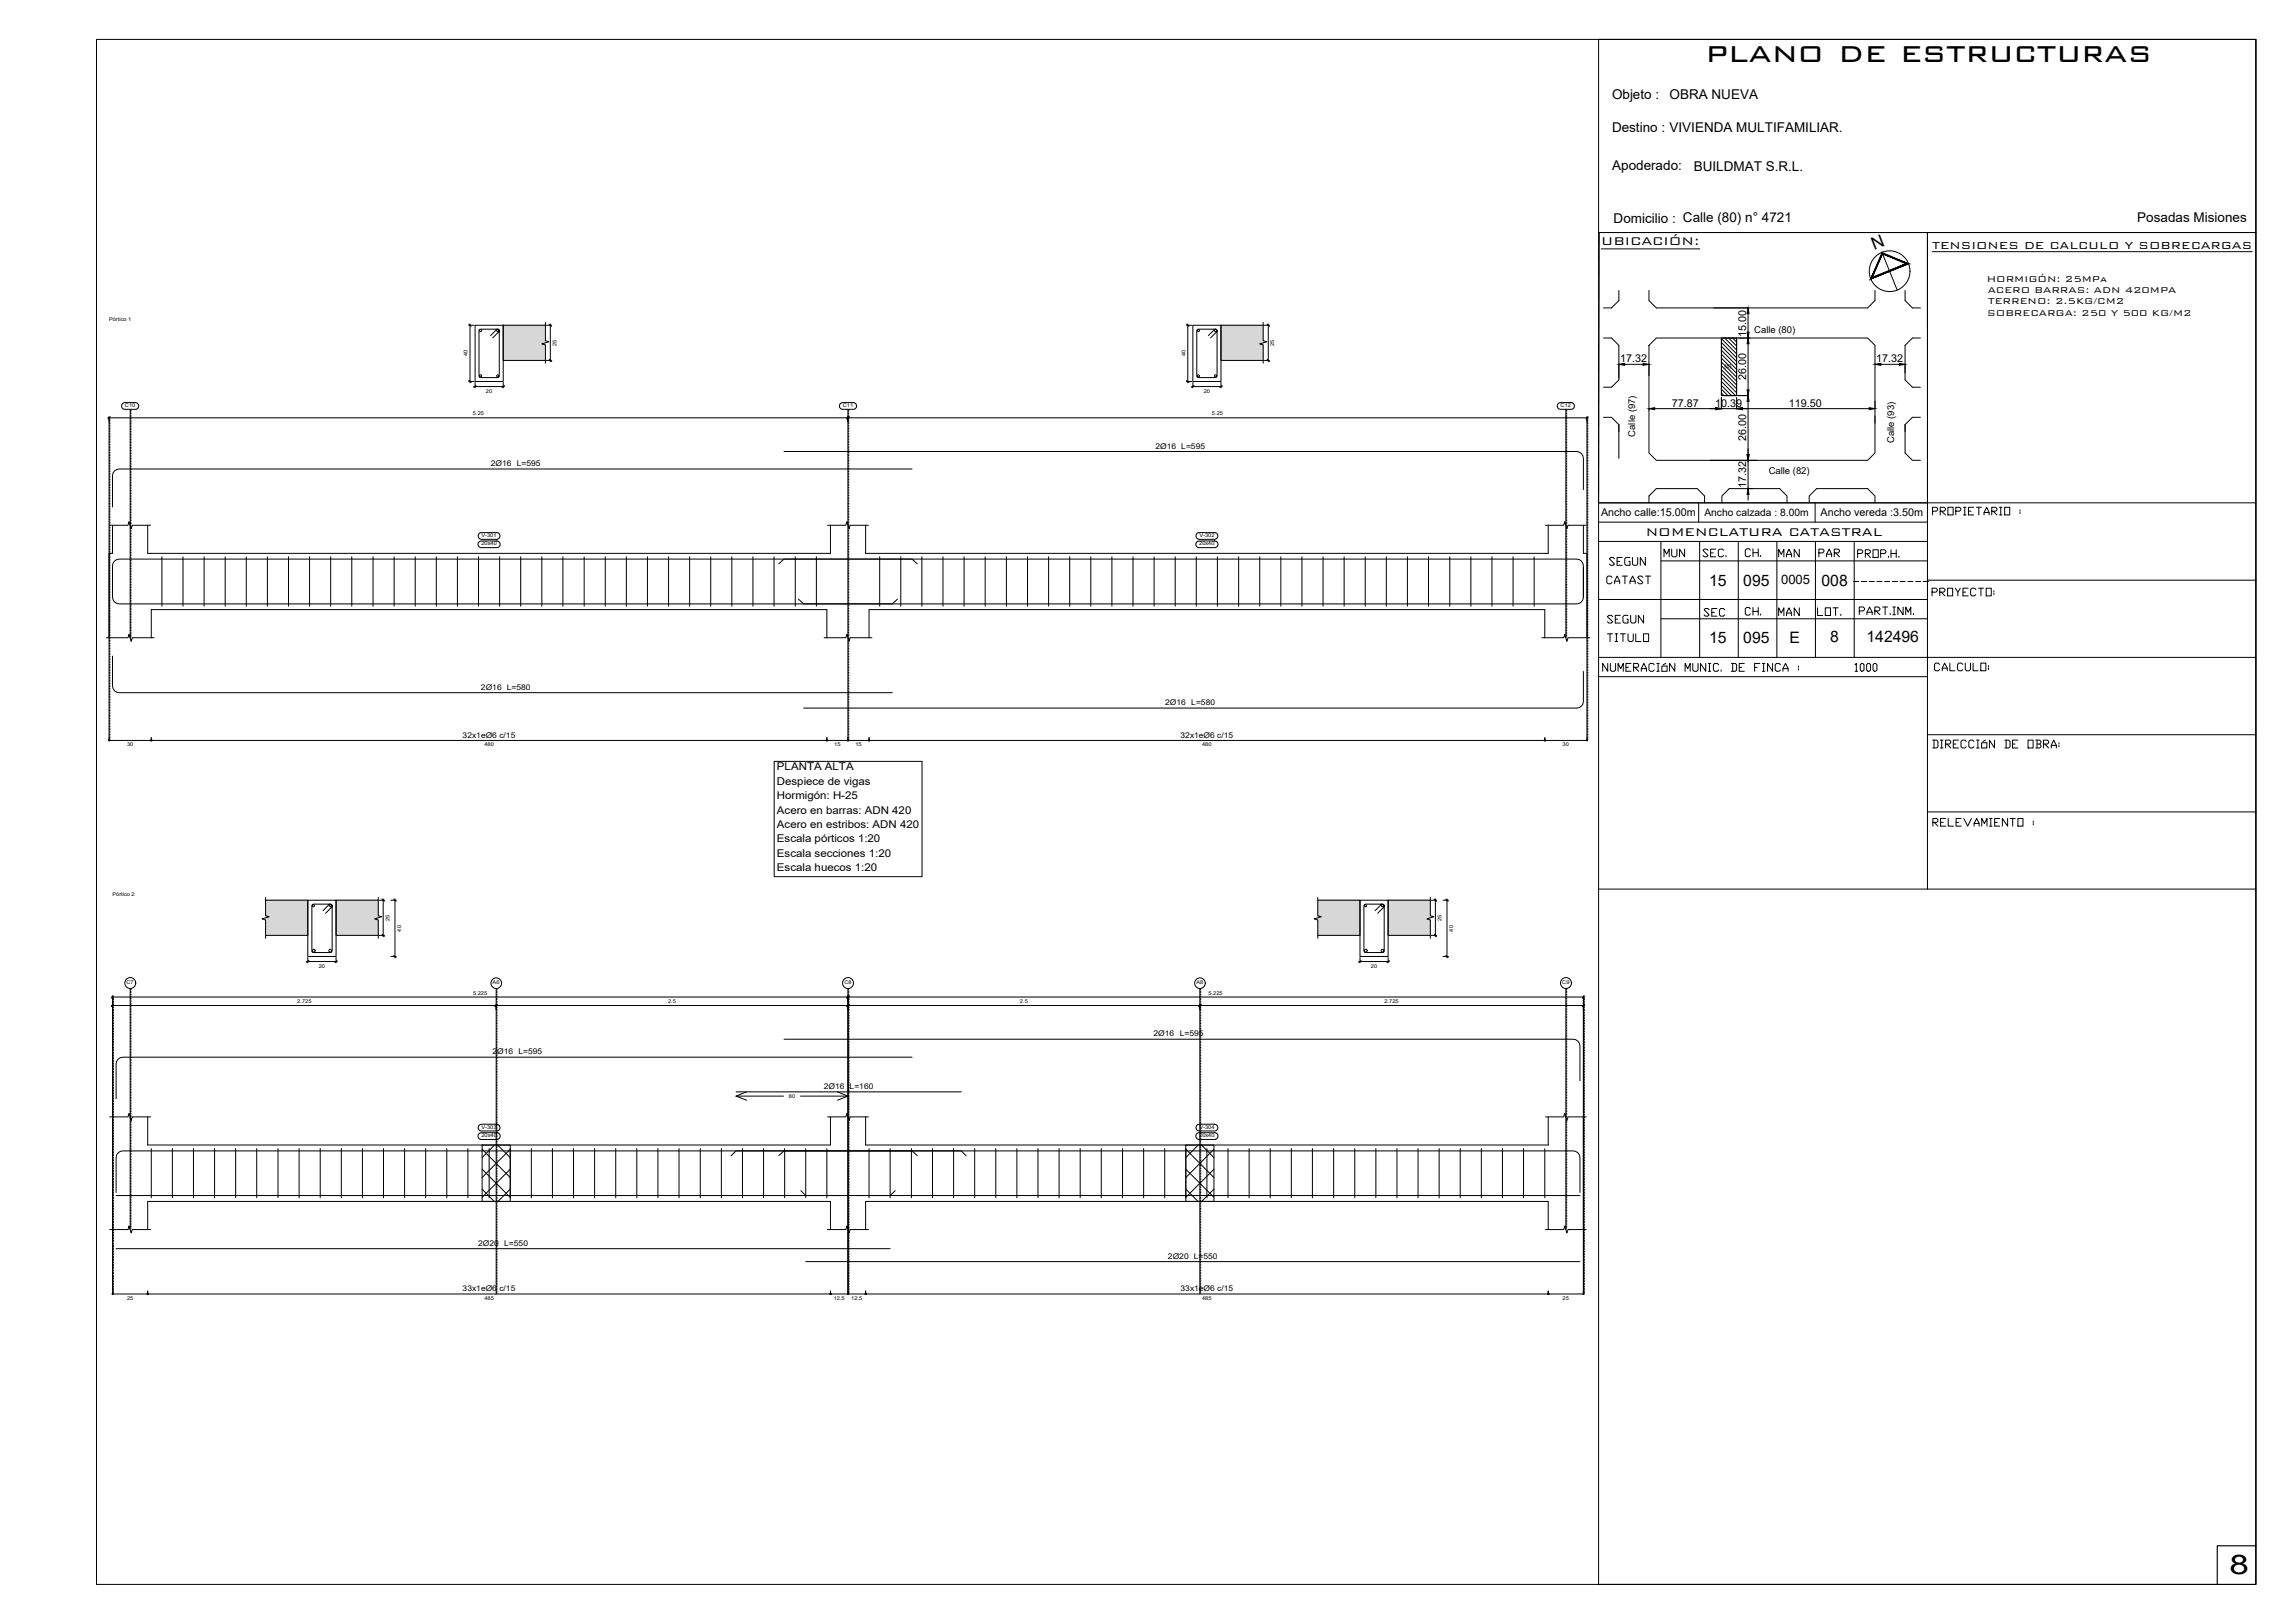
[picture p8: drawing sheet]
<svg xmlns="http://www.w3.org/2000/svg" width="594mm" height="420mm" viewBox="0 0 594 420" stroke-linecap="round" stroke-linejoin="round" font-family="sans-serif">
<defs><g id="words">
<text font-size="9.7" x="441.6" y="16.1">plano de estructuras</text>
<text font-size="7" x="577.1" y="407.5">8</text>
<g font-size="5.3">
<text x="429.7" y="145.3">MUN</text>
<text x="439.6" y="145.3">SEC.</text>
<text x="450.5" y="145.3">CH.</text>
<text x="469.5" y="145.3">PAR</text>
<text x="414.9" y="152.4">CATAST</text>
<text x="498.8" y="155.6">PROYECTO:</text>
<text x="439.9" y="160.9">SEC</text>
<text x="450.5" y="160.5">CH.</text>
<text x="414.9" y="162.6">SEGUN</text>
<text x="413.8" y="175">NUMERACIÓN MUNIC. DE FINCA : 1000</text>
<text x="499.5" y="175">CALCULO:</text>
<text x="499.2" y="215.2">RELEVAMIENTO :</text>
</g>
<g font-size="4.9">
<text x="499.2" y="134.4">PROPIETARIO :</text>
<text x="415.2" y="147.5">SEGUN</text>
<text x="459.3" y="145.3">MAN</text>
<text x="459.3" y="160.5">MAN</text>
<text x="469.2" y="160.5">LOT.</text>
<text x="414.9" y="167.2">TITULO</text>
<text x="499.2" y="194.7">DIRECCIÓN DE OBRA:</text>
</g>
<text font-size="4.5" x="485.1" y="64.7" transform="rotate(-22 485.1 64.7)">N</text>
<g font-size="4.1">
<text x="442.4" y="151.6">15</text>
<text x="451.3" y="151.6">095</text>
<text x="471.5" y="151.7">008</text>
<text x="442.4" y="166.6">15</text>
<text x="451.3" y="166.6">095</text>
<text x="463.2" y="166.6">E</text>
<text x="473.8" y="166.2">8</text>
<text x="483.2" y="166.1">142496</text>
</g>
<g font-size="3.9">
<text x="414.5" y="63.5">UBICACIÓN:</text>
<text x="426" y="138.8">NOMENCLATURA CATASTRAL</text>
</g>
<g font-size="3.5">
<text x="417.3" y="25.7">Objeto :</text>
<text x="432.2" y="25.5">OBRA NUEVA</text>
<text x="417.3" y="34.3">Destino : VIVIENDA MULTIFAMILIAR.</text>
<text x="417.3" y="43.9">Apoderado:</text>
<text x="438.4" y="44.2">BUILDMAT S.R.L.</text>
<text x="417.7" y="57.7">Domicilio : Calle (80) n° 4721</text>
<text x="553.3" y="57.4">Posadas Misiones</text>
<text x="500.2" y="64.3">TENSIONES DE CALCULO Y SOBRECARGAS</text>
</g>
<text font-size="3.4" x="461.1" y="151.3">0005</text>
<g font-size="2.9">
<text x="514.3" y="73.1">HORMIGÓN: 25MPa</text>
<text x="514.6" y="75.9">ACERO BARRAS: ADN 420MPA</text>
<text x="514.3" y="81.7">SOBRECARGA: 250 Y 500 KG/M2</text>
<text x="514.6" y="78.8">TERRENO: 2.5KG/CM2</text>
</g>
<g font-size="2.8">
<text x="452" y="87.2" transform="rotate(-90 452 87.2)">15.00</text>
<text x="419.4" y="93.8">17.32</text>
<text x="485.7" y="93.8">17.32</text>
<text x="452" y="98.4" transform="rotate(-90 452 98.4)">26.00</text>
<text x="432.7" y="105.2">77.87</text>
<text x="444" y="105.2">10.39</text>
<text x="463.1" y="105.2">119.50</text>
<text x="452" y="114.3" transform="rotate(-90 452 114.3)">26.00</text>
<text x="452" y="126.4" transform="rotate(-90 452 126.4)">17.32</text>
<text x="414.4" y="133.5">Ancho calle:15.00m</text>
<text x="471.3" y="133.5">Ancho vereda :3.50m</text>
<text x="201.1" y="199.4">PLANTA ALTA</text>
<text x="201.1" y="203.2">Despiece de vigas</text>
<text x="201.1" y="206.9">Hormigón: H-25</text>
<text x="201.1" y="210.7">Acero en barras: ADN 420</text>
<text x="201.1" y="214.4">Acero en estribos: ADN 420</text>
<text x="201.1" y="218.1">Escala pórticos 1:20</text>
<text x="201.1" y="221.8">Escala secciones 1:20</text>
<text x="201.1" y="225.6">Escala huecos 1:20</text>
</g>
<text font-size="2.7" x="441.2" y="133.5">Ancho calzada : 8.00m</text>
<text font-size="2.6" x="478.7" y="151.7">----------</text>
<g font-size="2.5">
<text x="454.1" y="86.1">Calle (80)</text>
<text x="423.3" y="113" transform="rotate(-90 423.3 113)">Calle (97)</text>
<text x="490.3" y="114.7" transform="rotate(-90 490.3 114.7)">Calle (93)</text>
<text x="457.8" y="122.8">Calle (82)</text>
</g>
<g font-size="2">
<text x="299.1" y="116.2">2Ø16 L=595</text>
<text x="127" y="120.6">2Ø16 L=595</text>
<text x="124.5" y="178.6">2Ø16 L=580</text>
<text x="301.6" y="182.6">2Ø16 L=580</text>
<text x="119.8" y="191">32x1eØ6 c/15</text>
<text x="305.6" y="191">32x1eØ6 c/15</text>
<text x="298.6" y="268.3">2Ø16 L=595</text>
<text x="127.5" y="273">2Ø16 L=595</text>
<text x="213.2" y="281.9">2Ø16 L=160</text>
<text x="123.8" y="322.5">2Ø20 L=550</text>
<text x="302.3" y="325.8">2Ø20 L=550</text>
<text x="119.8" y="334.2">33x1eØ6 c/15</text>
<text x="305.6" y="334.2">33x1eØ6 c/15</text>
</g>
<text font-size="1.5" x="446.4" y="95.2">(8)</text>
<g font-size="1.4">
<text x="28.2" y="83">Pórtico 1</text>
<text x="144.1" y="89.6" transform="rotate(-90 144.1 89.6)">25</text>
<text x="329.9" y="89.6" transform="rotate(-90 329.9 89.6)">25</text>
<text x="121" y="92.3" transform="rotate(-90 121 92.3)">40</text>
<text x="306.9" y="92.3" transform="rotate(-90 306.9 92.3)">40</text>
<text x="125.8" y="101.6">20</text>
<text x="311.6" y="101.6">20</text>
<text x="32.3" y="105.3">C10</text>
<text x="122.4" y="107.5">5.25</text>
<text x="218.2" y="105.3">C11</text>
<text x="313.7" y="107.5">5.25</text>
<text x="404" y="105.3">C12</text>
<text x="124.6" y="141.2">20x40</text>
<text x="124.6" y="139">V-301</text>
<text x="310.4" y="141.2">20x40</text>
<text x="310.5" y="139">V-302</text>
<text x="32.9" y="193.2">30</text>
<text x="125.4" y="193.2">480</text>
<text x="215.9" y="193.2">15</text>
<text x="221.4" y="193.2">15</text>
<text x="311.2" y="193.2">480</text>
<text x="404.5" y="193.2">30</text>
<text x="29.1" y="231.9">Pórtico 2</text>
<text x="100.8" y="238.4" transform="rotate(-90 100.8 238.4)">25</text>
<text x="373.1" y="238.4" transform="rotate(-90 373.1 238.4)">25</text>
<text x="103.8" y="241.2" transform="rotate(-90 103.8 241.2)">40</text>
<text x="376.2" y="241.2" transform="rotate(-90 376.2 241.2)">40</text>
<text x="82.5" y="250.5">20</text>
<text x="354.9" y="250.5">20</text>
<text x="32.8" y="254.8">C7</text>
<text x="122.5" y="257.5">5.225</text>
<text x="127.5" y="254.8">A6</text>
<text x="218.6" y="254.8">C8</text>
<text x="309.7" y="254.8">A8</text>
<text x="312.8" y="257.5">5.225</text>
<text x="404.4" y="254.8">C9</text>
<text x="77" y="259.7">2.725</text>
<text x="172.9" y="259.7">2.5</text>
<text x="264" y="259.7">2.5</text>
<text x="358.4" y="259.7">2.725</text>
<text x="204.2" y="284.2">80</text>
<text x="124.6" y="292.2">V-303</text>
<text x="310.5" y="292.2">V-304</text>
<text x="124.6" y="294.3">20x40</text>
<text x="310.4" y="294.3">20x40</text>
<text x="32.9" y="336.4">25</text>
<text x="125.4" y="336.4">485</text>
<text x="215.8" y="336.4">12.5</text>
<text x="220.3" y="336.4">12.5</text>
<text x="311.2" y="336.4">485</text>
<text x="404.5" y="336.4">25</text>
</g>
</g></defs>
<!-- layer: SEC_CONT_FORJADOS_SECCION -->
<path d="M130.3 84.2h10.9v9.1h-10.9zM316.1 84.2h10.9v9.1h-10.9zM68.7 233h11v9.1h-11zM87 233h10.9v9.1h-10.9zM341.1 233h10.9v9.1h-10.9zM359.3 233h10.9v9.1h-10.9z" fill="none" stroke="#dad7d3" stroke-width=".26"/>
<g fill="#dad7d3" stroke="#dad7d3" stroke-width=".26">
<path d="M130.3 84.2l10.9 9.1v-9.1zM130.3 84.2l10.9 9.1h-10.9z"/>
<path d="M316.1 84.2l10.9 9.1v-9.1zM316.1 84.2l10.9 9.1h-10.9z"/>
<path d="M68.7 233l11 9.1v-9.1zM68.7 233l11 9.1h-11z"/>
<path d="M87 233l10.9 9.1v-9.1zM87 233l10.9 9.1h-10.9z"/>
<path d="M341.1 233l10.9 9.1v-9.1zM341.1 233l10.9 9.1h-10.9z"/>
<path d="M359.3 233l10.9 9.1v-9.1zM359.3 233l10.9 9.1h-10.9z"/>
</g>
<path d="M141.2 84.2h-10.9v9.1h10.9M141.2 83.5v4.7l.9 .3-1.8 .5 .9 .3v4.7M327 84.2h-10.9v9.1h10.9M327 83.5v4.7l.9 .3-1.8 .5 .9 .3v4.7M68.7 233h11v9.1h-11M68.7 232.3v4.8l1 .2-1.8 .6 .8 .3v4.7M97.9 233h-10.9v9.1h10.9M97.9 232.3v4.8l.9 .2-1.8 .6 .9 .3v4.7M341.1 233h10.9v9.1h-10.9M341.1 232.3v4.8l.9 .2-1.8 .6 .9 .3v4.7M370.2 233h-10.9v9.1h10.9M370.2 232.3v4.8l1 .2-1.8 .6 .8 .3v4.7" fill="none" stroke="#000" stroke-width=".26"/>
<!-- layer: SEC_COTAS_SEC_DIM_VIGA -->
<g fill="none" stroke="#000" stroke-width=".26">
<path d="M121.3 98.8h1.4M121.3 84.2h1.4M121.4 98.5l.6 .6M121.4 83.9l.6 .6M121.7 83.9v15.2M123 99v1.4M123.2 99.8l-.5 .5M130.3 99v1.4M130.6 99.8l-.6 .5M141.4 84.2h1.4M141.4 93.3h1.4M142.2 93l.5 .6"/>
<path d="M142.2 83.9l.5 .6M142.5 83.9v9.7M307.1 98.8h1.4M307.1 84.2h1.4M307.2 98.5l.6 .6M307.2 83.9l.6 .6M307.5 83.9v15.2M308.8 99v1.4M309.1 99.8l-.6 .5M316.1 99v1.4M316.4 99.8l-.6 .5M327.2 84.2h1.4"/>
<path d="M327.2 93.3h1.4M328 93l.6 .6M328 83.9l.6 .6M328.3 83.9v9.7M122.6 100.1h8M308.4 100.1h8M98.2 233h1.4M98.9 232.7l.6 .6M99.2 232.7v9.8M101.2 233h1.4M101.9 232.7l.6 .6M102.2 232.7v15.3"/>
<path d="M370.5 233h1.4M371.3 232.7l.6 .6M371.6 232.7v9.8M373.5 233h1.4M374.3 232.7l.6 .6M374.6 232.7v15.3M79.3 248.9h8M79.7 247.9v1.4M80 248.6l-.6 .6M87 247.9v1.4M87.2 248.6l-.5 .6M98.2 242.1h1.4"/>
<path d="M98.9 241.9l.6 .5M101.2 247.6h1.4M101.9 247.4l.6 .5M351.7 248.9h8M352 247.9v1.4M352.3 248.6l-.6 .6M359.3 247.9v1.4M359.6 248.6l-.6 .6M370.5 242.1h1.4M371.3 241.9l.6 .5M373.5 247.6h1.4M374.3 247.4l.6 .5"/>
</g>
<!-- layer: SEC_CONT_VIG_HORMIGON_SECCION -->
<path d="M123 84.2h7.3v14.6h-7.3zM308.8 84.2h7.3v14.6h-7.3zM79.7 233h7.3v14.6h-7.3zM352 233h7.3v14.6h-7.3z" fill="none" stroke="#000" stroke-width=".26"/>
<g fill="none" stroke="#000" stroke-width=".26">
<path d="M202.9 116.9h205.2a1.81 1.81 0 0 1 1.8 1.8v8M236.1 121.4h-205.2a1.74 1.74 0 0 0-1.8 1.7v8.1M29.1 146.9v7.7a1.74 1.74 0 0 0 1.8 1.7h200.1l1.3-1.2M201.6 146l1.3-1.3h205.2a1.74 1.74 0 0 1 1.8 1.8v8.1M237.4 146l-1.3-1.3h-205.2a1.74 1.74 0 0 0-1.8 1.8v8.1M409.9 146.9v7.7a1.73 1.73 0 0 1-1.8 1.7h-200.1l-1.3-1.2M29.1 169.8v7.8a1.74 1.74 0 0 0 1.8 1.7h200.1M409.9 173.8v7.8a1.73 1.73 0 0 1-1.8 1.7h-200.1M202.9 269h204.3a1.74 1.74 0 0 1 1.8 1.8v9M236.1 273.7h-204.3a1.73 1.73 0 0 0-1.7 1.7v9M189.2 299.2l1.3-1.3h58.3l1.3 1.3M190.5 282.7h58.3"/>
<path d="M201.6 299.2l1.3-1.3h204.3a1.74 1.74 0 0 1 1.8 1.8v9M237.4 299.2l-1.3-1.3h-204.3a1.73 1.73 0 0 0-1.7 1.8v9"/>
<circle cx="124.4" cy="97.3" r=".28"/>
<circle cx="124.4" cy="85.6" r=".28"/>
<circle cx="128.8" cy="85.6" r=".28"/>
<circle cx="128.8" cy="97.3" r=".28"/>
<circle cx="310.2" cy="85.6" r=".28"/>
<circle cx="310.2" cy="97.3" r=".28"/>
<circle cx="314.6" cy="85.6" r=".28"/>
<circle cx="314.6" cy="97.3" r=".28"/>
<circle cx="81.1" cy="234.5" r=".28"/>
<circle cx="85.6" cy="234.5" r=".28"/>
<circle cx="353.5" cy="234.5" r=".28"/>
<circle cx="357.9" cy="234.5" r=".28"/>
</g>
<g fill="none" stroke="#000" stroke-width=".26">
<path d="M127 86.9l1.6-1.6 .6 .1v12.1l-.4 .2h-4.6l-.2-.2v-12l.4-.3 4.6 .1 .2 .3v.3l-1.6 1.6M312.8 86.9l1.6-1.6h.5l.1 .3v11.7l-.4 .4h-4.4l-.4-.4v-11.8l.4-.3 4.7 .1 .1 .6-1.6 1.6M41.9 144.1v12.8M47.4 144.1v12.8M52.8 144.1v12.8M58.3 144.1v12.8M63.8 144.1v12.8M69.2 144.1v12.8M74.7 144.1v12.8M80.1 144.1v12.8M85.6 144.1v12.8M91.1 144.1v12.8"/>
<path d="M96.6 144.1v12.8M102 144.1v12.8M107.5 144.1v12.8M112.9 144.1v12.8M118.4 144.1v12.8M123.9 144.1v12.8M129.3 144.1v12.8M134.8 144.1v12.8M140.3 144.1v12.8M145.7 144.1v12.8M151.2 144.1v12.8M156.7 144.1v12.8"/>
<path d="M162.1 144.1v12.8M167.6 144.1v12.8M173.1 144.1v12.8M178.5 144.1v12.8M184 144.1v12.8M189.4 144.1v12.8M194.9 144.1v12.8M200.4 144.1v12.8M205.9 144.1v12.8M211.3 144.1v12.8M227.7 144.1v12.8M233.2 144.1v12.8"/>
<path d="M238.6 144.1v12.8M244.1 144.1v12.8M249.6 144.1v12.8M255 144.1v12.8M260.5 144.1v12.8M266 144.1v12.8M271.4 144.1v12.8M276.9 144.1v12.8M282.4 144.1v12.8M287.8 144.1v12.8M293.3 144.1v12.8M298.7 144.1v12.8"/>
<path d="M304.2 144.1v12.8M309.7 144.1v12.8M315.1 144.1v12.8M320.6 144.1v12.8M326.1 144.1v12.8M331.6 144.1v12.8M337 144.1v12.8M342.5 144.1v12.8M347.9 144.1v12.8M353.4 144.1v12.8M358.9 144.1v12.8M364.3 144.1v12.8"/>
<path d="M369.8 144.1v12.8M375.3 144.1v12.8M380.7 144.1v12.8M386.2 144.1v12.8M391.7 144.1v12.8M397.1 144.1v12.8M83.6 235.8l1.6-1.7h.3l.4 .2 .1 11.8-.3 .5h-4.7l-.3-.3v-11.9l.5-.3h4.6l.2 .5-.1 .2-1.6 1.6M355.9 235.8l1.6-1.7h.3l.4 .2 .1 11.8-.3 .5h-4.6l-.3-.5v-11.7l.4-.3h4.6l.2 .3-.1 .4-1.6 1.6M39.2 297.3v12.8M44.6 297.3v12.8M50.1 297.3v12.8M55.5 297.3v12.8"/>
<path d="M61 297.3v12.8M66.5 297.3v12.8M72 297.3v12.8M77.4 297.3v12.8M82.9 297.3v12.8M88.3 297.3v12.8M93.8 297.3v12.8M99.3 297.3v12.8M104.7 297.3v12.8M110.2 297.3v12.8M115.7 297.3v12.8M121.1 297.3v12.8"/>
<path d="M126.6 297.3v12.8M132.1 297.3v12.8M137.5 297.3v12.8M143 297.3v12.8M148.5 297.3v12.8M153.9 297.3v12.8M159.4 297.3v12.8M164.8 297.3v12.8M170.3 297.3v12.8M175.8 297.3v12.8M181.3 297.3v12.8M186.7 297.3v12.8"/>
<path d="M192.2 297.3v12.8M197.7 297.3v12.8M203.1 297.3v12.8M208.6 297.3v12.8M214 297.3v12.8M225 297.3v12.8M230.4 297.3v12.8M235.9 297.3v12.8M241.4 297.3v12.8M246.8 297.3v12.8M252.3 297.3v12.8M257.8 297.3v12.8"/>
<path d="M263.2 297.3v12.8M268.7 297.3v12.8M274.2 297.3v12.8M279.6 297.3v12.8M285.1 297.3v12.8M290.6 297.3v12.8M296 297.3v12.8M301.5 297.3v12.8M307 297.3v12.8M312.4 297.3v12.8M317.9 297.3v12.8M323.3 297.3v12.8"/>
<path d="M328.8 297.3v12.8M334.3 297.3v12.8M339.7 297.3v12.8M345.2 297.3v12.8M350.7 297.3v12.8M356.2 297.3v12.8M361.6 297.3v12.8M367.1 297.3v12.8M372.5 297.3v12.8M378 297.3v12.8M383.5 297.3v12.8M388.9 297.3v12.8"/>
<path d="M394.4 297.3v12.8M399.9 297.3v12.8"/>
</g>
<!-- layer: ALZ_COT_COT_LIN_APOYOS -->
<g fill="none" stroke="#000" stroke-width=".26">
<path d="M28.2 108.5h.1M28.2 108.9h.1M28.2 109.3h.1M28.2 109.7h.1M28.2 110.1h.1M28.2 110.5h.1M28.2 111h.1M28.2 111.3h.1M28.2 111.8h.1M28.2 112.2h.1M28.2 112.6h.1M28.2 113h.1"/>
<path d="M28.2 113.4h.1M28.2 113.8h.1M28.2 114.3h.1M28.2 114.6h.1M28.2 115.1h.1M28.2 115.5h.1M28.2 115.9h.1M28.2 116.3h.1M28.2 116.7h.1M28.2 117.1h.1M28.2 117.6h.1M28.2 117.9h.1"/>
<path d="M28.2 118.4h.1M28.2 118.8h.1M28.2 119.2h.1M28.2 119.6h.1M28.2 108.2v.2M28.2 108.6v.2M28.2 109v.2M28.2 109.4v.2M28.2 109.8v.2M28.2 110.2v.2M28.2 110.6v.2M28.2 111v.3"/>
<path d="M28.2 111.5v.2M28.2 111.9v.2M28.2 112.3v.2M28.2 112.7v.2M28.2 113.1v.2M28.2 113.5v.2M28.2 113.9v.2M28.2 114.3v.3M28.2 114.8v.2M28.2 115.2v.2M28.2 115.6v.2M28.2 116v.2"/>
<path d="M28.2 116.4v.2M28.2 116.8v.2M28.2 117.2v.2M28.2 117.6v.3M28.2 118.1v.2M28.2 118.5v.2M28.2 118.9v.2M28.2 119.3v.2M28.2 119.7v.2M219.5 108.5h.1M219.5 108.9h.1M219.5 109.3h.1"/>
<path d="M219.5 109.7h.1M219.5 110.1h.1M219.5 110.5h.1M219.5 111h.1M219.5 111.3h.1M219.5 111.8h.1M219.5 112.2h.1M219.5 112.6h.1M219.5 113h.1M219.5 113.4h.1M219.5 113.8h.1M219.5 114.3h.1"/>
<path d="M219.5 114.6h.1M219.5 115.1h.1M219.5 115.5h.1M219.5 115.9h.1M219.5 116.3h.1M219.5 116.7h.1M219.5 117.1h.1M219.5 117.6h.1M219.5 117.9h.1M219.5 118.4h.1M219.5 118.8h.1M219.5 119.2h.1"/>
<path d="M219.5 119.6h.1M219.5 108.2v.2M219.5 108.6v.2M219.5 109v.2M219.5 109.4v.2M219.5 109.8v.2M219.5 110.2v.2M219.5 110.6v.2M219.5 111v.3M219.5 111.5v.2M219.5 111.9v.2M219.5 112.3v.2"/>
<path d="M219.5 112.7v.2M219.5 113.1v.2M219.5 113.5v.2M219.5 113.9v.2M219.5 114.3v.3M219.5 114.8v.2M219.5 115.2v.2M219.5 115.6v.2M219.5 116v.2M219.5 116.4v.2M219.5 116.8v.2M219.5 117.2v.2"/>
<path d="M219.5 117.6v.3M219.5 118.1v.2M219.5 118.5v.2M219.5 118.9v.2M219.5 119.3v.2M219.5 119.7v.2M410.8 108.5h.1M410.8 108.9h.1M410.8 109.3h.1M410.8 109.7h.1M410.8 110.1h.1M410.8 110.5h.1"/>
<path d="M410.8 111h.1M410.8 111.3h.1M410.8 111.8h.1M410.8 112.2h.1M410.8 112.6h.1M410.8 113h.1M410.8 113.4h.1M410.8 113.8h.1M410.8 114.3h.1M410.8 114.6h.1M410.8 115.1h.1M410.8 115.5h.1"/>
<path d="M410.8 115.9h.1M410.8 116.3h.1M410.8 116.7h.1M410.8 117.1h.1M410.8 117.6h.1M410.8 117.9h.1M410.8 118.4h.1M410.8 118.8h.1M410.8 119.2h.1M410.8 119.6h.1M410.8 108.2v.2M410.8 108.6v.2"/>
<path d="M410.8 109v.2M410.8 109.4v.2M410.8 109.8v.2M410.8 110.2v.2M410.8 110.6v.2M410.8 111v.3M410.8 111.5v.2M410.8 111.9v.2M410.8 112.3v.2M410.8 112.7v.2M410.8 113.1v.2M410.8 113.5v.2"/>
<path d="M410.8 113.9v.2M410.8 114.3v.3M410.8 114.8v.2M410.8 115.2v.2M410.8 115.6v.2M410.8 116v.2M410.8 116.4v.2M410.8 116.8v.2M410.8 117.2v.2M410.8 117.6v.3M410.8 118.1v.2M410.8 118.5v.2"/>
<path d="M410.8 118.9v.2M410.8 119.3v.2M410.8 119.7v.2M28.2 120h.1M28.2 120.4h.1M28.2 120.9h.1M28.2 121.2h.1M28.2 121.7h.1M28.2 122.1h.1M28.2 122.5h.1M28.2 122.9h.1M28.2 123.3h.1"/>
<path d="M28.2 123.7h.1M28.2 124.2h.1M28.2 124.5h.1M28.2 125h.1M28.2 125.4h.1M28.2 125.8h.1M28.2 126.2h.1M28.2 126.6h.1M28.2 127h.1M28.2 127.4h.1M28.2 127.8h.1M28.2 128.3h.1"/>
<path d="M28.2 128.7h.1M28.2 129.1h.1M28.2 129.5h.1M28.2 129.9h.1M28.2 130.3h.1M28.2 130.7h.1M28.2 131.1h.1M28.2 131.6h.1M28.2 132h.1M28.2 132.4h.1M28.2 132.8h.1M28.2 133.2h.1"/>
<path d="M28.2 133.6h.1M28.2 134h.1M28.2 134.5h.1M28.2 134.9h.1M28.2 135.3h.1M28.2 135.7h.1M28.2 136.1h.1M28.2 136.5h.1M28.2 136.9h.1M28.2 137.3h.1M28.2 137.8h.1M28.2 138.2h.1"/>
<path d="M28.2 138.6h.1M28.2 139h.1M28.2 139.4h.1M28.2 139.8h.1M28.2 120.1v.2M28.2 120.5v.2M28.2 120.9v.3M28.2 121.4v.2M28.2 121.8v.2M28.2 122.2v.2M28.2 122.6v.2M28.2 123v.2"/>
<path d="M28.2 123.4v.2M28.2 123.8v.2M28.2 124.2v.3M28.2 124.7v.2M28.2 125.1v.2M28.2 125.5v.2M28.2 125.9v.2M28.2 126.3v.2M28.2 126.7v.2M28.2 127.1v.2M28.2 127.6v.2M28.2 128v.1"/>
<path d="M28.2 128.4v.2M28.2 128.8v.2M28.2 129.2v.2M28.2 129.6v.2M28.2 130v.2M28.2 130.4v.2M28.2 130.9v.2M28.2 131.3v.1M28.2 131.7v.2M28.2 132.1v.2M28.2 132.5v.2M28.2 132.9v.2"/>
<path d="M28.2 133.3v.2M28.2 133.7v.2M28.2 134.2v.2M28.2 134.6v.1M28.2 135v.2M28.2 135.4v.2M28.2 135.8v.2M28.2 136.2v.2M28.2 136.6v.2M28.2 137v.2M28.2 137.5v.2M28.2 137.9v.1"/>
<path d="M28.2 138.3v.2M28.2 138.7v.2M28.2 139.1v.2M28.2 139.5v.2M28.2 139.9v.2M219.5 120h.1M219.5 120.4h.1M219.5 120.9h.1M219.5 121.2h.1M219.5 121.7h.1M219.5 122.1h.1M219.5 122.5h.1"/>
<path d="M219.5 122.9h.1M219.5 123.3h.1M219.5 123.7h.1M219.5 124.2h.1M219.5 124.5h.1M219.5 125h.1M219.5 125.4h.1M219.5 125.8h.1M219.5 126.2h.1M219.5 126.6h.1M219.5 127h.1M219.5 127.4h.1"/>
<path d="M219.5 127.8h.1M219.5 128.3h.1M219.5 128.7h.1M219.5 129.1h.1M219.5 129.5h.1M219.5 129.9h.1M219.5 130.3h.1M219.5 130.7h.1M219.5 131.1h.1M219.5 131.6h.1M219.5 132h.1M219.5 132.4h.1"/>
<path d="M219.5 132.8h.1M219.5 133.2h.1M219.5 133.6h.1M219.5 134h.1M219.5 134.5h.1M219.5 134.9h.1M219.5 135.3h.1M219.5 135.7h.1M219.5 136.1h.1M219.5 136.5h.1M219.5 136.9h.1M219.5 137.3h.1"/>
<path d="M219.5 137.8h.1M219.5 138.2h.1M219.5 138.6h.1M219.5 139h.1M219.5 139.4h.1M219.5 139.8h.1M219.5 120.1v.2M219.5 120.5v.2M219.5 120.9v.3M219.5 121.4v.2M219.5 121.8v.2M219.5 122.2v.2"/>
<path d="M219.5 122.6v.2M219.5 123v.2M219.5 123.4v.2M219.5 123.8v.2M219.5 124.2v.3M219.5 124.7v.2M219.5 125.1v.2M219.5 125.5v.2M219.5 125.9v.2M219.5 126.3v.2M219.5 126.7v.2M219.5 127.1v.2"/>
<path d="M219.5 127.6v.2M219.5 128v.1M219.5 128.4v.2M219.5 128.8v.2M219.5 129.2v.2M219.5 129.6v.2M219.5 130v.2M219.5 130.4v.2M219.5 130.9v.2M219.5 131.3v.1M219.5 131.7v.2M219.5 132.1v.2"/>
<path d="M219.5 132.5v.2M219.5 132.9v.2M219.5 133.3v.2M219.5 133.7v.2M219.5 134.2v.2M219.5 134.6v.1M219.5 135v.2M219.5 135.4v.2M219.5 135.8v.2M219.5 136.2v.2M219.5 136.6v.2M219.5 137v.2"/>
<path d="M219.5 137.5v.2M219.5 137.9v.1M219.5 138.3v.2M219.5 138.7v.2M219.5 139.1v.2M219.5 139.5v.2M219.5 139.9v.2M410.8 120h.1M410.8 120.4h.1M410.8 120.9h.1M410.8 121.2h.1M410.8 121.7h.1"/>
<path d="M410.8 122.1h.1M410.8 122.5h.1M410.8 122.9h.1M410.8 123.3h.1M410.8 123.7h.1M410.8 124.2h.1M410.8 124.5h.1M410.8 125h.1M410.8 125.4h.1M410.8 125.8h.1M410.8 126.2h.1M410.8 126.6h.1"/>
<path d="M410.8 127h.1M410.8 127.4h.1M410.8 127.8h.1M410.8 128.3h.1M410.8 128.7h.1M410.8 129.1h.1M410.8 129.5h.1M410.8 129.9h.1M410.8 130.3h.1M410.8 130.7h.1M410.8 131.1h.1M410.8 131.6h.1"/>
<path d="M410.8 132h.1M410.8 132.4h.1M410.8 132.8h.1M410.8 133.2h.1M410.8 133.6h.1M410.8 134h.1M410.8 134.5h.1M410.8 134.9h.1M410.8 135.3h.1M410.8 135.7h.1M410.8 136.1h.1M410.8 136.5h.1"/>
<path d="M410.8 136.9h.1M410.8 137.3h.1M410.8 137.8h.1M410.8 138.2h.1M410.8 138.6h.1M410.8 139h.1M410.8 139.4h.1M410.8 139.8h.1M410.8 120.1v.2M410.8 120.5v.2M410.8 120.9v.3M410.8 121.4v.2"/>
<path d="M410.8 121.8v.2M410.8 122.2v.2M410.8 122.6v.2M410.8 123v.2M410.8 123.4v.2M410.8 123.8v.2M410.8 124.2v.3M410.8 124.7v.2M410.8 125.1v.2M410.8 125.5v.2M410.8 125.9v.2M410.8 126.3v.2"/>
<path d="M410.8 126.7v.2M410.8 127.1v.2M410.8 127.6v.2M410.8 128v.1M410.8 128.4v.2M410.8 128.8v.2M410.8 129.2v.2M410.8 129.6v.2M410.8 130v.2M410.8 130.4v.2M410.8 130.9v.2M410.8 131.3v.1"/>
<path d="M410.8 131.7v.2M410.8 132.1v.2M410.8 132.5v.2M410.8 132.9v.2M410.8 133.3v.2M410.8 133.7v.2M410.8 134.2v.2M410.8 134.6v.1M410.8 135v.2M410.8 135.4v.2M410.8 135.8v.2M410.8 136.2v.2"/>
<path d="M410.8 136.6v.2M410.8 137v.2M410.8 137.5v.2M410.8 137.9v.1M410.8 138.3v.2M410.8 138.7v.2M410.8 139.1v.2M410.8 139.5v.2M410.8 139.9v.2M28.2 140.3h.1M28.2 140.6h.1M28.2 141.1h.1"/>
<path d="M28.2 141.5h.1M28.2 141.9h.1M28.2 142.3h.1M28.2 142.7h.1M28.2 143.1h.1M28.2 143.5h.1M28.2 143.9h.1M28.2 144.4h.1M28.2 144.8h.1M28.2 145.2h.1M28.2 145.6h.1M28.2 146h.1"/>
<path d="M28.2 146.4h.1M28.2 146.8h.1M28.2 147.2h.1M28.2 147.7h.1M28.2 148.1h.1M28.2 148.5h.1M28.2 148.9h.1M28.2 149.3h.1M28.2 149.7h.1M28.2 150.1h.1M28.2 150.5h.1M28.2 151h.1"/>
<path d="M28.2 151.4h.1M28.2 151.8h.1M28.2 152.2h.1M28.2 152.6h.1M28.2 153h.1M28.2 153.4h.1M28.2 153.8h.1M28.2 154.3h.1M28.2 154.7h.1M28.2 155.1h.1M28.2 155.5h.1M28.2 155.9h.1"/>
<path d="M28.2 156.3h.1M28.2 156.7h.1M28.2 157.1h.1M28.2 157.6h.1M28.2 158h.1M28.2 158.4h.1M28.2 158.8h.1M28.2 159.2h.1M28.2 159.6h.1M28.2 140.3v.2M28.2 140.8v.2M28.2 141.2v.2"/>
<path d="M28.2 141.6v.2M28.2 142v.2M28.2 142.4v.2M28.2 142.8v.2M28.2 143.2v.2M28.2 143.6v.2M28.2 144.1v.2M28.2 144.4v.3M28.2 144.9v.2M28.2 145.3v.2M28.2 145.7v.2M28.2 146.1v.2"/>
<path d="M28.2 146.5v.2M28.2 146.9v.3M28.2 147.4v.1M28.2 147.7v.3M28.2 148.2v.2M28.2 148.6v.2M28.2 149v.2M28.2 149.4v.2M28.2 149.8v.2M28.2 150.2v.3M28.2 150.7v.1M28.2 151v.3"/>
<path d="M28.2 151.5v.2M28.2 151.9v.2M28.2 152.3v.2M28.2 152.7v.2M28.2 153.1v.2M28.2 153.5v.3M28.2 154v.1M28.2 154.3v.3M28.2 154.8v.2M28.2 155.2v.2M28.2 155.6v.2M28.2 156v.2"/>
<path d="M28.2 156.4v.2M28.2 156.8v.3M28.2 157.3v.1M28.2 157.6v.3M28.2 158.1v.2M28.2 158.5v.2M28.2 158.9v.2M28.2 159.3v.2M28.2 159.7v.2M219.5 140.3h.1M219.5 140.6h.1M219.5 141.1h.1"/>
<path d="M219.5 141.5h.1M219.5 141.9h.1M219.5 142.3h.1M219.5 142.7h.1M219.5 143.1h.1M219.5 143.5h.1M219.5 143.9h.1M219.5 144.4h.1M219.5 144.8h.1M219.5 145.2h.1M219.5 145.6h.1M219.5 146h.1"/>
<path d="M219.5 146.4h.1M219.5 146.8h.1M219.5 147.2h.1M219.5 147.7h.1M219.5 148.1h.1M219.5 148.5h.1M219.5 148.9h.1M219.5 149.3h.1M219.5 149.7h.1M219.5 150.1h.1M219.5 150.5h.1M219.5 151h.1"/>
<path d="M219.5 151.4h.1M219.5 151.8h.1M219.5 152.2h.1M219.5 152.6h.1M219.5 153h.1M219.5 153.4h.1M219.5 153.8h.1M219.5 154.3h.1M219.5 154.7h.1M219.5 155.1h.1M219.5 155.5h.1M219.5 155.9h.1"/>
<path d="M219.5 156.3h.1M219.5 156.7h.1M219.5 157.1h.1M219.5 157.6h.1M219.5 158h.1M219.5 158.4h.1M219.5 158.8h.1M219.5 159.2h.1M219.5 159.6h.1M219.5 140.3v.2M219.5 140.8v.2M219.5 141.2v.2"/>
<path d="M219.5 141.6v.2M219.5 142v.2M219.5 142.4v.2M219.5 142.8v.2M219.5 143.2v.2M219.5 143.6v.2M219.5 144.1v.2M219.5 144.4v.3M219.5 144.9v.2M219.5 145.3v.2M219.5 145.7v.2M219.5 146.1v.2"/>
<path d="M219.5 146.5v.2M219.5 146.9v.3M219.5 147.4v.1M219.5 147.7v.3M219.5 148.2v.2M219.5 148.6v.2M219.5 149v.2M219.5 149.4v.2M219.5 149.8v.2M219.5 150.2v.3M219.5 150.7v.1M219.5 151v.3"/>
<path d="M219.5 151.5v.2M219.5 151.9v.2M219.5 152.3v.2M219.5 152.7v.2M219.5 153.1v.2M219.5 153.5v.3M219.5 154v.1M219.5 154.3v.3M219.5 154.8v.2M219.5 155.2v.2M219.5 155.6v.2M219.5 156v.2"/>
<path d="M219.5 156.4v.2M219.5 156.8v.3M219.5 157.3v.1M219.5 157.6v.3M219.5 158.1v.2M219.5 158.5v.2M219.5 158.9v.2M219.5 159.3v.2M219.5 159.7v.2M410.8 140.3h.1M410.8 140.6h.1M410.8 141.1h.1"/>
<path d="M410.8 141.5h.1M410.8 141.9h.1M410.8 142.3h.1M410.8 142.7h.1M410.8 143.1h.1M410.8 143.5h.1M410.8 143.9h.1M410.8 144.4h.1M410.8 144.8h.1M410.8 145.2h.1M410.8 145.6h.1M410.8 146h.1"/>
<path d="M410.8 146.4h.1M410.8 146.8h.1M410.8 147.2h.1M410.8 147.7h.1M410.8 148.1h.1M410.8 148.5h.1M410.8 148.9h.1M410.8 149.3h.1M410.8 149.7h.1M410.8 150.1h.1M410.8 150.5h.1M410.8 151h.1"/>
<path d="M410.8 151.4h.1M410.8 151.8h.1M410.8 152.2h.1M410.8 152.6h.1M410.8 153h.1M410.8 153.4h.1M410.8 153.8h.1M410.8 154.3h.1M410.8 154.7h.1M410.8 155.1h.1M410.8 155.5h.1M410.8 155.9h.1"/>
<path d="M410.8 156.3h.1M410.8 156.7h.1M410.8 157.1h.1M410.8 157.6h.1M410.8 158h.1M410.8 158.4h.1M410.8 158.8h.1M410.8 159.2h.1M410.8 159.6h.1M410.8 140.3v.2M410.8 140.8v.2M410.8 141.2v.2"/>
<path d="M410.8 141.6v.2M410.8 142v.2M410.8 142.4v.2M410.8 142.8v.2M410.8 143.2v.2M410.8 143.6v.2M410.8 144.1v.2M410.8 144.4v.3M410.8 144.9v.2M410.8 145.3v.2M410.8 145.7v.2M410.8 146.1v.2"/>
<path d="M410.8 146.5v.2M410.8 146.9v.3M410.8 147.4v.1M410.8 147.7v.3M410.8 148.2v.2M410.8 148.6v.2M410.8 149v.2M410.8 149.4v.2M410.8 149.8v.2M410.8 150.2v.3M410.8 150.7v.1M410.8 151v.3"/>
<path d="M410.8 151.5v.2M410.8 151.9v.2M410.8 152.3v.2M410.8 152.7v.2M410.8 153.1v.2M410.8 153.5v.3M410.8 154v.1M410.8 154.3v.3M410.8 154.8v.2M410.8 155.2v.2M410.8 155.6v.2M410.8 156v.2"/>
<path d="M410.8 156.4v.2M410.8 156.8v.3M410.8 157.3v.1M410.8 157.6v.3M410.8 158.1v.2M410.8 158.5v.2M410.8 158.9v.2M410.8 159.3v.2M410.8 159.7v.2M28.2 160h.1M28.2 160.4h.1M28.2 160.9h.1"/>
<path d="M28.2 161.3h.1M28.2 161.7h.1M28.2 162.1h.1M28.2 162.5h.1M28.2 162.9h.1M28.2 163.3h.1M28.2 163.7h.1M28.2 164.2h.1M28.2 164.5h.1M28.2 165h.1M28.2 165.4h.1M28.2 165.8h.1"/>
<path d="M28.2 166.2h.1M28.2 166.6h.1M28.2 167h.1M28.2 167.5h.1M28.2 167.9h.1M28.2 168.3h.1M28.2 168.7h.1M28.2 169.1h.1M28.2 169.5h.1M28.2 169.9h.1M28.2 170.3h.1M28.2 170.8h.1"/>
<path d="M28.2 171.2h.1M28.2 171.6h.1M28.2 172h.1M28.2 172.4h.1M28.2 172.8h.1M28.2 173.2h.1M28.2 173.7h.1M28.2 174.1h.1M28.2 174.5h.1M28.2 174.9h.1M28.2 175.3h.1M28.2 175.7h.1"/>
<path d="M28.2 176.1h.1M28.2 176.5h.1M28.2 177h.1M28.2 177.4h.1M28.2 177.8h.1M28.2 178.2h.1M28.2 178.6h.1M28.2 179h.1M28.2 179.4h.1M28.2 179.8h.1M28.2 160.1v.3M28.2 160.5v.2"/>
<path d="M28.2 161v.2M28.2 161.4v.2M28.2 161.8v.2M28.2 162.2v.2M28.2 162.6v.2M28.2 163v.2M28.2 163.4v.2M28.2 163.8v.2M28.2 164.3v.2M28.2 164.7v.2M28.2 165.1v.2M28.2 165.5v.2"/>
<path d="M28.2 165.9v.2M28.2 166.3v.2M28.2 166.8v.1M28.2 167.1v.2M28.2 167.6v.2M28.2 168v.2M28.2 168.4v.2M28.2 168.8v.2M28.2 169.2v.2M28.2 169.6v.2M28.2 170.1v.1M28.2 170.4v.2"/>
<path d="M28.2 170.9v.2M28.2 171.3v.2M28.2 171.7v.2M28.2 172.1v.2M28.2 172.5v.2M28.2 172.9v.2M28.2 173.4v.1M28.2 173.7v.2M28.2 174.2v.2M28.2 174.6v.2M28.2 175v.2M28.2 175.4v.2"/>
<path d="M28.2 175.8v.2M28.2 176.2v.2M28.2 176.7v.1M28.2 177v.2M28.2 177.5v.2M28.2 177.9v.2M28.2 178.3v.2M28.2 178.7v.2M28.2 179.1v.2M28.2 179.5v.2M28.2 179.9v.2M219.5 160h.1"/>
<path d="M219.5 160.4h.1M219.5 160.9h.1M219.5 161.3h.1M219.5 161.7h.1M219.5 162.1h.1M219.5 162.5h.1M219.5 162.9h.1M219.5 163.3h.1M219.5 163.7h.1M219.5 164.2h.1M219.5 164.5h.1M219.5 165h.1"/>
<path d="M219.5 165.4h.1M219.5 165.8h.1M219.5 166.2h.1M219.5 166.6h.1M219.5 167h.1M219.5 167.5h.1M219.5 167.9h.1M219.5 168.3h.1M219.5 168.7h.1M219.5 169.1h.1M219.5 169.5h.1M219.5 169.9h.1"/>
<path d="M219.5 170.3h.1M219.5 170.8h.1M219.5 171.2h.1M219.5 171.6h.1M219.5 172h.1M219.5 172.4h.1M219.5 172.8h.1M219.5 173.2h.1M219.5 173.7h.1M219.5 174.1h.1M219.5 174.5h.1M219.5 174.9h.1"/>
<path d="M219.5 175.3h.1M219.5 175.7h.1M219.5 176.1h.1M219.5 176.5h.1M219.5 177h.1M219.5 177.4h.1M219.5 177.8h.1M219.5 178.2h.1M219.5 178.6h.1M219.5 179h.1M219.5 179.4h.1M219.5 179.8h.1"/>
<path d="M219.5 160.1v.3M219.5 160.5v.2M219.5 161v.2M219.5 161.4v.2M219.5 161.8v.2M219.5 162.2v.2M219.5 162.6v.2M219.5 163v.2M219.5 163.4v.2M219.5 163.8v.2M219.5 164.3v.2M219.5 164.7v.2"/>
<path d="M219.5 165.1v.2M219.5 165.5v.2M219.5 165.9v.2M219.5 166.3v.2M219.5 166.8v.1M219.5 167.1v.2M219.5 167.6v.2M219.5 168v.2M219.5 168.4v.2M219.5 168.8v.2M219.5 169.2v.2M219.5 169.6v.2"/>
<path d="M219.5 170.1v.1M219.5 170.4v.2M219.5 170.9v.2M219.5 171.3v.2M219.5 171.7v.2M219.5 172.1v.2M219.5 172.5v.2M219.5 172.9v.2M219.5 173.4v.1M219.5 173.7v.2M219.5 174.2v.2M219.5 174.6v.2"/>
<path d="M219.5 175v.2M219.5 175.4v.2M219.5 175.8v.2M219.5 176.2v.2M219.5 176.7v.1M219.5 177v.2M219.5 177.5v.2M219.5 177.9v.2M219.5 178.3v.2M219.5 178.7v.2M219.5 179.1v.2M219.5 179.5v.2"/>
<path d="M219.5 179.9v.2M410.8 160h.1M410.8 160.4h.1M410.8 160.9h.1M410.8 161.3h.1M410.8 161.7h.1M410.8 162.1h.1M410.8 162.5h.1M410.8 162.9h.1M410.8 163.3h.1M410.8 163.7h.1M410.8 164.2h.1"/>
<path d="M410.8 164.5h.1M410.8 165h.1M410.8 165.4h.1M410.8 165.8h.1M410.8 166.2h.1M410.8 166.6h.1M410.8 167h.1M410.8 167.5h.1M410.8 167.9h.1M410.8 168.3h.1M410.8 168.7h.1M410.8 169.1h.1"/>
<path d="M410.8 169.5h.1M410.8 169.9h.1M410.8 170.3h.1M410.8 170.8h.1M410.8 171.2h.1M410.8 171.6h.1M410.8 172h.1M410.8 172.4h.1M410.8 172.8h.1M410.8 173.2h.1M410.8 173.7h.1M410.8 174.1h.1"/>
<path d="M410.8 174.5h.1M410.8 174.9h.1M410.8 175.3h.1M410.8 175.7h.1M410.8 176.1h.1M410.8 176.5h.1M410.8 177h.1M410.8 177.4h.1M410.8 177.8h.1M410.8 178.2h.1M410.8 178.6h.1M410.8 179h.1"/>
<path d="M410.8 179.4h.1M410.8 179.8h.1M410.8 160.1v.3M410.8 160.5v.2M410.8 161v.2M410.8 161.4v.2M410.8 161.8v.2M410.8 162.2v.2M410.8 162.6v.2M410.8 163v.2M410.8 163.4v.2M410.8 163.8v.2"/>
<path d="M410.8 164.3v.2M410.8 164.7v.2M410.8 165.1v.2M410.8 165.5v.2M410.8 165.9v.2M410.8 166.3v.2M410.8 166.8v.1M410.8 167.1v.2M410.8 167.6v.2M410.8 168v.2M410.8 168.4v.2M410.8 168.8v.2"/>
<path d="M410.8 169.2v.2M410.8 169.6v.2M410.8 170.1v.1M410.8 170.4v.2M410.8 170.9v.2M410.8 171.3v.2M410.8 171.7v.2M410.8 172.1v.2M410.8 172.5v.2M410.8 172.9v.2M410.8 173.4v.1M410.8 173.7v.2"/>
<path d="M410.8 174.2v.2M410.8 174.6v.2M410.8 175v.2M410.8 175.4v.2M410.8 175.8v.2M410.8 176.2v.2M410.8 176.7v.1M410.8 177v.2M410.8 177.5v.2M410.8 177.9v.2M410.8 178.3v.2M410.8 178.7v.2"/>
<path d="M410.8 179.1v.2M410.8 179.5v.2M410.8 179.9v.2M28.2 180.3h.1M28.2 180.6h.1M28.2 181.1h.1M28.2 181.5h.1M28.2 181.9h.1M28.2 182.3h.1M28.2 182.7h.1M28.2 183.1h.1M28.2 183.6h.1"/>
<path d="M28.2 183.9h.1M28.2 184.4h.1M28.2 184.8h.1M28.2 185.2h.1M28.2 185.6h.1M28.2 186h.1M28.2 186.4h.1M28.2 186.9h.1M28.2 187.2h.1M28.2 187.7h.1M28.2 188.1h.1M28.2 188.5h.1"/>
<path d="M28.2 188.9h.1M28.2 189.3h.1M28.2 189.7h.1M28.2 190.2h.1M28.2 190.5h.1M28.2 191h.1M28.2 191.4h.1M28.2 180.3v.3M28.2 180.8v.2M28.2 181.2v.2M28.2 181.6v.2M28.2 182v.2"/>
<path d="M28.2 182.4v.2M28.2 182.8v.2M28.2 183.2v.2M28.2 183.6v.3M28.2 184.1v.2M28.2 184.5v.2M28.2 184.9v.2M28.2 185.3v.2M28.2 185.7v.2M28.2 186.1v.2M28.2 186.5v.2M28.2 186.9v.3"/>
<path d="M28.2 187.4v.2M28.2 187.8v.2M28.2 188.2v.2M28.2 188.6v.2M28.2 189v.2M28.2 189.4v.2M28.2 189.8v.2M28.2 190.2v.3M28.2 190.7v.2M28.2 191.1v.2M28.2 191.5v.2M219.5 180.3h.1"/>
<path d="M219.5 180.6h.1M219.5 181.1h.1M219.5 181.5h.1M219.5 181.9h.1M219.5 182.3h.1M219.5 182.7h.1M219.5 183.1h.1M219.5 183.6h.1M219.5 183.9h.1M219.5 184.4h.1M219.5 184.8h.1M219.5 185.2h.1"/>
<path d="M219.5 185.6h.1M219.5 186h.1M219.5 186.4h.1M219.5 186.9h.1M219.5 187.2h.1M219.5 187.7h.1M219.5 188.1h.1M219.5 188.5h.1M219.5 188.9h.1M219.5 189.3h.1M219.5 189.7h.1M219.5 190.2h.1"/>
<path d="M219.5 190.5h.1M219.5 191h.1M219.5 191.4h.1M219.5 180.3v.3M219.5 180.8v.2M219.5 181.2v.2M219.5 181.6v.2M219.5 182v.2M219.5 182.4v.2M219.5 182.8v.2M219.5 183.2v.2M219.5 183.6v.3"/>
<path d="M219.5 184.1v.2M219.5 184.5v.2M219.5 184.9v.2M219.5 185.3v.2M219.5 185.7v.2M219.5 186.1v.2M219.5 186.5v.2M219.5 186.9v.3M219.5 187.4v.2M219.5 187.8v.2M219.5 188.2v.2M219.5 188.6v.2"/>
<path d="M219.5 189v.2M219.5 189.4v.2M219.5 189.8v.2M219.5 190.2v.3M219.5 190.7v.2M219.5 191.1v.2M219.5 191.5v.2M410.8 180.3h.1M410.8 180.6h.1M410.8 181.1h.1M410.8 181.5h.1M410.8 181.9h.1"/>
<path d="M410.8 182.3h.1M410.8 182.7h.1M410.8 183.1h.1M410.8 183.6h.1M410.8 183.9h.1M410.8 184.4h.1M410.8 184.8h.1M410.8 185.2h.1M410.8 185.6h.1M410.8 186h.1M410.8 186.4h.1M410.8 186.9h.1"/>
<path d="M410.8 187.2h.1M410.8 187.7h.1M410.8 188.1h.1M410.8 188.5h.1M410.8 188.9h.1M410.8 189.3h.1M410.8 189.7h.1M410.8 190.2h.1M410.8 190.5h.1M410.8 191h.1M410.8 191.4h.1M410.8 180.3v.3"/>
<path d="M410.8 180.8v.2M410.8 181.2v.2M410.8 181.6v.2M410.8 182v.2M410.8 182.4v.2M410.8 182.8v.2M410.8 183.2v.2M410.8 183.6v.3M410.8 184.1v.2M410.8 184.5v.2M410.8 184.9v.2M410.8 185.3v.2"/>
<path d="M410.8 185.7v.2M410.8 186.1v.2M410.8 186.5v.2M410.8 186.9v.3M410.8 187.4v.2M410.8 187.8v.2M410.8 188.2v.2M410.8 188.6v.2M410.8 189v.2M410.8 189.4v.2M410.8 189.8v.2M410.8 190.2v.3"/>
<path d="M410.8 190.7v.2M410.8 191.1v.2M410.8 191.5v.2M29.1 258.4h.1M29.1 258.8h.1M29.1 259.2h.1M29.1 259.6h.1M29.1 258.1v.2M29.1 258.5v.2M29.1 258.9v.2M29.1 259.3v.2M29.1 259.7v.2"/>
<path d="M128.4 258.4h.1M128.4 258.8h.1M128.4 259.2h.1M128.4 259.6h.1M128.4 258.1v.2M128.4 258.5v.2M128.4 258.9v.2M128.4 259.3v.2M128.4 259.7v.2M219.5 258.4h.1M219.5 258.8h.1M219.5 259.2h.1"/>
<path d="M219.5 259.6h.1M219.5 258.1v.2M219.5 258.5v.2M219.5 258.9v.2M219.5 259.3v.2M219.5 259.7v.2M310.6 258.4h.1M310.6 258.8h.1M310.6 259.2h.1M310.6 259.6h.1M310.6 258.1v.2M310.6 258.5v.2"/>
<path d="M310.6 258.9v.2M310.6 259.3v.2M310.6 259.7v.2M409.9 258.4h.1M409.9 258.8h.1M409.9 259.2h.1M409.9 259.6h.1M409.9 258.1v.2M409.9 258.5v.2M409.9 258.9v.2M409.9 259.3v.2M409.9 259.7v.2"/>
<path d="M29.1 260h.1M29.1 260.4h.1M29.1 260.9h.1M29.1 261.3h.1M29.1 261.7h.1M29.1 262.1h.1M29.1 262.5h.1M29.1 262.9h.1M29.1 263.3h.1M29.1 263.7h.1M29.1 264.2h.1M29.1 264.6h.1"/>
<path d="M29.1 265h.1M29.1 265.4h.1M29.1 265.8h.1M29.1 266.2h.1M29.1 266.6h.1M29.1 267h.1M29.1 267.5h.1M29.1 267.9h.1M29.1 268.3h.1M29.1 268.7h.1M29.1 269.1h.1M29.1 269.5h.1"/>
<path d="M29.1 269.9h.1M29.1 270.3h.1M29.1 270.8h.1M29.1 271.2h.1M29.1 271.6h.1M29.1 272h.1M29.1 272.4h.1M29.1 272.8h.1M29.1 273.2h.1M29.1 273.6h.1M29.1 274.1h.1M29.1 274.5h.1"/>
<path d="M29.1 274.9h.1M29.1 275.3h.1M29.1 275.7h.1M29.1 276.1h.1M29.1 276.5h.1M29.1 276.9h.1M29.1 277.4h.1M29.1 277.7h.1M29.1 278.2h.1M29.1 278.6h.1M29.1 279h.1M29.1 279.4h.1"/>
<path d="M29.1 279.8h.1M29.1 260.1v.3M29.1 260.6v.1M29.1 260.9v.3M29.1 261.4v.2M29.1 261.8v.2M29.1 262.2v.2M29.1 262.6v.2M29.1 263v.2M29.1 263.4v.3M29.1 263.9v.1M29.1 264.2v.3"/>
<path d="M29.1 264.7v.2M29.1 265.1v.2M29.1 265.5v.2M29.1 265.9v.2M29.1 266.3v.2M29.1 266.7v.3M29.1 267.2v.1M29.1 267.5v.3M29.1 268v.2M29.1 268.4v.2M29.1 268.8v.2M29.1 269.2v.2"/>
<path d="M29.1 269.6v.2M29.1 270v.3M29.1 270.5v.1M29.1 270.8v.3M29.1 271.3v.2M29.1 271.7v.2M29.1 272.1v.2M29.1 272.5v.2M29.1 272.9v.2M29.1 273.3v.3M29.1 273.8v.1M29.1 274.2v.2"/>
<path d="M29.1 274.6v.2M29.1 275v.2M29.1 275.4v.2M29.1 275.8v.2M29.1 276.2v.2M29.1 276.6v.3M29.1 277v.2M29.1 277.5v.2M29.1 277.9v.2M29.1 278.3v.2M29.1 278.7v.2M29.1 279.1v.2"/>
<path d="M29.1 279.5v.2M29.1 280v.1M128.4 260h.1M128.4 260.4h.1M128.4 260.9h.1M128.4 261.3h.1M128.4 261.7h.1M128.4 262.1h.1M128.4 262.5h.1M128.4 262.9h.1M128.4 263.3h.1M128.4 263.7h.1"/>
<path d="M128.4 264.2h.1M128.4 264.6h.1M128.4 265h.1M128.4 265.4h.1M128.4 265.8h.1M128.4 266.2h.1M128.4 266.6h.1M128.4 267h.1M128.4 267.5h.1M128.4 267.9h.1M128.4 268.3h.1M128.4 268.7h.1"/>
<path d="M128.4 269.1h.1M128.4 269.5h.1M128.4 269.9h.1M128.4 270.3h.1M128.4 270.8h.1M128.4 271.2h.1M128.4 271.6h.1M128.4 272h.1M128.4 272.4h.1M128.4 272.8h.1M128.4 273.2h.1M128.4 273.6h.1"/>
<path d="M128.4 274.1h.1M128.4 274.5h.1M128.4 274.9h.1M128.4 275.3h.1M128.4 275.7h.1M128.4 276.1h.1M128.4 276.5h.1M128.4 276.9h.1M128.4 277.4h.1M128.4 277.7h.1M128.4 278.2h.1M128.4 278.6h.1"/>
<path d="M128.4 279h.1M128.4 279.4h.1M128.4 279.8h.1M128.4 260.1v.3M128.4 260.6v.1M128.4 260.9v.3M128.4 261.4v.2M128.4 261.8v.2M128.4 262.2v.2M128.4 262.6v.2M128.4 263v.2M128.4 263.4v.3"/>
<path d="M128.4 263.9v.1M128.4 264.2v.3M128.4 264.7v.2M128.4 265.1v.2M128.4 265.5v.2M128.4 265.9v.2M128.4 266.3v.2M128.4 266.7v.3M128.4 267.2v.1M128.4 267.5v.3M128.4 268v.2M128.4 268.4v.2"/>
<path d="M128.4 268.8v.2M128.4 269.2v.2M128.4 269.6v.2M128.4 270v.3M128.4 270.5v.1M128.4 270.8v.3M128.4 271.3v.2M128.4 271.7v.2M128.4 272.1v.2M128.4 272.5v.2M128.4 272.9v.2M128.4 273.3v.3"/>
<path d="M128.4 273.8v.1M128.4 274.2v.2M128.4 274.6v.2M128.4 275v.2M128.4 275.4v.2M128.4 275.8v.2M128.4 276.2v.2M128.4 276.6v.3M128.4 277v.2M128.4 277.5v.2M128.4 277.9v.2M128.4 278.3v.2"/>
<path d="M128.4 278.7v.2M128.4 279.1v.2M128.4 279.5v.2M128.4 280v.1M219.5 260h.1M219.5 260.4h.1M219.5 260.9h.1M219.5 261.3h.1M219.5 261.7h.1M219.5 262.1h.1M219.5 262.5h.1M219.5 262.9h.1"/>
<path d="M219.5 263.3h.1M219.5 263.7h.1M219.5 264.2h.1M219.5 264.6h.1M219.5 265h.1M219.5 265.4h.1M219.5 265.8h.1M219.5 266.2h.1M219.5 266.6h.1M219.5 267h.1M219.5 267.5h.1M219.5 267.9h.1"/>
<path d="M219.5 268.3h.1M219.5 268.7h.1M219.5 269.1h.1M219.5 269.5h.1M219.5 269.9h.1M219.5 270.3h.1M219.5 270.8h.1M219.5 271.2h.1M219.5 271.6h.1M219.5 272h.1M219.5 272.4h.1M219.5 272.8h.1"/>
<path d="M219.5 273.2h.1M219.5 273.6h.1M219.5 274.1h.1M219.5 274.5h.1M219.5 274.9h.1M219.5 275.3h.1M219.5 275.7h.1M219.5 276.1h.1M219.5 276.5h.1M219.5 276.9h.1M219.5 277.4h.1M219.5 277.7h.1"/>
<path d="M219.5 278.2h.1M219.5 278.6h.1M219.5 279h.1M219.5 279.4h.1M219.5 279.8h.1M219.5 260.1v.3M219.5 260.6v.1M219.5 260.9v.3M219.5 261.4v.2M219.5 261.8v.2M219.5 262.2v.2M219.5 262.6v.2"/>
<path d="M219.5 263v.2M219.5 263.4v.3M219.5 263.9v.1M219.5 264.2v.3M219.5 264.7v.2M219.5 265.1v.2M219.5 265.5v.2M219.5 265.9v.2M219.5 266.3v.2M219.5 266.7v.3M219.5 267.2v.1M219.5 267.5v.3"/>
<path d="M219.5 268v.2M219.5 268.4v.2M219.5 268.8v.2M219.5 269.2v.2M219.5 269.6v.2M219.5 270v.3M219.5 270.5v.1M219.5 270.8v.3M219.5 271.3v.2M219.5 271.7v.2M219.5 272.1v.2M219.5 272.5v.2"/>
<path d="M219.5 272.9v.2M219.5 273.3v.3M219.5 273.8v.1M219.5 274.2v.2M219.5 274.6v.2M219.5 275v.2M219.5 275.4v.2M219.5 275.8v.2M219.5 276.2v.2M219.5 276.6v.3M219.5 277v.2M219.5 277.5v.2"/>
<path d="M219.5 277.9v.2M219.5 278.3v.2M219.5 278.7v.2M219.5 279.1v.2M219.5 279.5v.2M219.5 280v.1M310.6 260h.1M310.6 260.4h.1M310.6 260.9h.1M310.6 261.3h.1M310.6 261.7h.1M310.6 262.1h.1"/>
<path d="M310.6 262.5h.1M310.6 262.9h.1M310.6 263.3h.1M310.6 263.7h.1M310.6 264.2h.1M310.6 264.6h.1M310.6 265h.1M310.6 265.4h.1M310.6 265.8h.1M310.6 266.2h.1M310.6 266.6h.1M310.6 267h.1"/>
<path d="M310.6 267.5h.1M310.6 267.9h.1M310.6 268.3h.1M310.6 268.7h.1M310.6 269.1h.1M310.6 269.5h.1M310.6 269.9h.1M310.6 270.3h.1M310.6 270.8h.1M310.6 271.2h.1M310.6 271.6h.1M310.6 272h.1"/>
<path d="M310.6 272.4h.1M310.6 272.8h.1M310.6 273.2h.1M310.6 273.6h.1M310.6 274.1h.1M310.6 274.5h.1M310.6 274.9h.1M310.6 275.3h.1M310.6 275.7h.1M310.6 276.1h.1M310.6 276.5h.1M310.6 276.9h.1"/>
<path d="M310.6 277.4h.1M310.6 277.7h.1M310.6 278.2h.1M310.6 278.6h.1M310.6 279h.1M310.6 279.4h.1M310.6 279.8h.1M310.6 260.1v.3M310.6 260.6v.1M310.6 260.9v.3M310.6 261.4v.2M310.6 261.8v.2"/>
<path d="M310.6 262.2v.2M310.6 262.6v.2M310.6 263v.2M310.6 263.4v.3M310.6 263.9v.1M310.6 264.2v.3M310.6 264.7v.2M310.6 265.1v.2M310.6 265.5v.2M310.6 265.9v.2M310.6 266.3v.2M310.6 266.7v.3"/>
<path d="M310.6 267.2v.1M310.6 267.5v.3M310.6 268v.2M310.6 268.4v.2M310.6 268.8v.2M310.6 269.2v.2M310.6 269.6v.2M310.6 270v.3M310.6 270.5v.1M310.6 270.8v.3M310.6 271.3v.2M310.6 271.7v.2"/>
<path d="M310.6 272.1v.2M310.6 272.5v.2M310.6 272.9v.2M310.6 273.3v.3M310.6 273.8v.1M310.6 274.2v.2M310.6 274.6v.2M310.6 275v.2M310.6 275.4v.2M310.6 275.8v.2M310.6 276.2v.2M310.6 276.6v.3"/>
<path d="M310.6 277v.2M310.6 277.5v.2M310.6 277.9v.2M310.6 278.3v.2M310.6 278.7v.2M310.6 279.1v.2M310.6 279.5v.2M310.6 280v.1M409.9 260h.1M409.9 260.4h.1M409.9 260.9h.1M409.9 261.3h.1"/>
<path d="M409.9 261.7h.1M409.9 262.1h.1M409.9 262.5h.1M409.9 262.9h.1M409.9 263.3h.1M409.9 263.7h.1M409.9 264.2h.1M409.9 264.6h.1M409.9 265h.1M409.9 265.4h.1M409.9 265.8h.1M409.9 266.2h.1"/>
<path d="M409.9 266.6h.1M409.9 267h.1M409.9 267.5h.1M409.9 267.9h.1M409.9 268.3h.1M409.9 268.7h.1M409.9 269.1h.1M409.9 269.5h.1M409.9 269.9h.1M409.9 270.3h.1M409.9 270.8h.1M409.9 271.2h.1"/>
<path d="M409.9 271.6h.1M409.9 272h.1M409.9 272.4h.1M409.9 272.8h.1M409.9 273.2h.1M409.9 273.6h.1M409.9 274.1h.1M409.9 274.5h.1M409.9 274.9h.1M409.9 275.3h.1M409.9 275.7h.1M409.9 276.1h.1"/>
<path d="M409.9 276.5h.1M409.9 276.9h.1M409.9 277.4h.1M409.9 277.7h.1M409.9 278.2h.1M409.9 278.6h.1M409.9 279h.1M409.9 279.4h.1M409.9 279.8h.1M409.9 260.1v.3M409.9 260.6v.1M409.9 260.9v.3"/>
<path d="M409.9 261.4v.2M409.9 261.8v.2M409.9 262.2v.2M409.9 262.6v.2M409.9 263v.2M409.9 263.4v.3M409.9 263.9v.1M409.9 264.2v.3M409.9 264.7v.2M409.9 265.1v.2M409.9 265.5v.2M409.9 265.9v.2"/>
<path d="M409.9 266.3v.2M409.9 266.7v.3M409.9 267.2v.1M409.9 267.5v.3M409.9 268v.2M409.9 268.4v.2M409.9 268.8v.2M409.9 269.2v.2M409.9 269.6v.2M409.9 270v.3M409.9 270.5v.1M409.9 270.8v.3"/>
<path d="M409.9 271.3v.2M409.9 271.7v.2M409.9 272.1v.2M409.9 272.5v.2M409.9 272.9v.2M409.9 273.3v.3M409.9 273.8v.1M409.9 274.2v.2M409.9 274.6v.2M409.9 275v.2M409.9 275.4v.2M409.9 275.8v.2"/>
<path d="M409.9 276.2v.2M409.9 276.6v.3M409.9 277v.2M409.9 277.5v.2M409.9 277.9v.2M409.9 278.3v.2M409.9 278.7v.2M409.9 279.1v.2M409.9 279.5v.2M409.9 280v.1M29.1 280.2h.1M29.1 280.7h.1"/>
<path d="M29.1 281.1h.1M29.1 281.5h.1M29.1 281.9h.1M29.1 282.3h.1M29.1 282.7h.1M29.1 283.1h.1M29.1 283.5h.1M29.1 284h.1M29.1 284.4h.1M29.1 284.8h.1M29.1 285.2h.1M29.1 285.6h.1"/>
<path d="M29.1 286h.1M29.1 286.4h.1M29.1 286.9h.1M29.1 287.3h.1M29.1 287.7h.1M29.1 288.1h.1M29.1 288.5h.1M29.1 288.9h.1M29.1 289.3h.1M29.1 289.7h.1M29.1 290.2h.1M29.1 290.6h.1"/>
<path d="M29.1 291h.1M29.1 291.4h.1M29.1 291.8h.1M29.1 292.2h.1M29.1 292.6h.1M29.1 293h.1M29.1 293.5h.1M29.1 293.9h.1M29.1 294.3h.1M29.1 294.7h.1M29.1 295.1h.1M29.1 295.5h.1"/>
<path d="M29.1 295.9h.1M29.1 296.3h.1M29.1 296.8h.1M29.1 297.1h.1M29.1 297.6h.1M29.1 298h.1M29.1 298.4h.1M29.1 298.8h.1M29.1 299.2h.1M29.1 299.6h.1M29.1 280.3v.2M29.1 280.8v.2"/>
<path d="M29.1 281.2v.2M29.1 281.6v.2M29.1 282v.2M29.1 282.4v.2M29.1 282.8v.2M29.1 283.3v.1M29.1 283.6v.2M29.1 284.1v.2M29.1 284.5v.2M29.1 284.9v.2M29.1 285.3v.2M29.1 285.7v.2"/>
<path d="M29.1 286.1v.2M29.1 286.6v.1M29.1 286.9v.2M29.1 287.4v.2M29.1 287.8v.2M29.1 288.2v.2M29.1 288.6v.2M29.1 289v.2M29.1 289.4v.2M29.1 289.9v.1M29.1 290.2v.2M29.1 290.7v.2"/>
<path d="M29.1 291.1v.2M29.1 291.5v.2M29.1 291.9v.2M29.1 292.3v.2M29.1 292.7v.2M29.1 293.2v.1M29.1 293.5v.3M29.1 294v.2M29.1 294.4v.2M29.1 294.8v.2M29.1 295.2v.2M29.1 295.6v.2"/>
<path d="M29.1 296v.2M29.1 296.4v.2M29.1 296.8v.3M29.1 297.3v.2M29.1 297.7v.2M29.1 298.1v.2M29.1 298.5v.2M29.1 298.9v.2M29.1 299.3v.2M29.1 299.7v.2M128.4 280.2h.1M128.4 280.7h.1"/>
<path d="M128.4 281.1h.1M128.4 281.5h.1M128.4 281.9h.1M128.4 282.3h.1M128.4 282.7h.1M128.4 283.1h.1M128.4 283.5h.1M128.4 284h.1M128.4 284.4h.1M128.4 284.8h.1M128.4 285.2h.1M128.4 285.6h.1"/>
<path d="M128.4 286h.1M128.4 286.4h.1M128.4 286.9h.1M128.4 287.3h.1M128.4 287.7h.1M128.4 288.1h.1M128.4 288.5h.1M128.4 288.9h.1M128.4 289.3h.1M128.4 289.7h.1M128.4 290.2h.1M128.4 290.6h.1"/>
<path d="M128.4 291h.1M128.4 291.4h.1M128.4 291.8h.1M128.4 292.2h.1M128.4 292.6h.1M128.4 293h.1M128.4 293.5h.1M128.4 293.9h.1M128.4 294.3h.1M128.4 294.7h.1M128.4 295.1h.1M128.4 295.5h.1"/>
<path d="M128.4 295.9h.1M128.4 296.3h.1M128.4 296.8h.1M128.4 297.1h.1M128.4 297.6h.1M128.4 298h.1M128.4 298.4h.1M128.4 298.8h.1M128.4 299.2h.1M128.4 299.6h.1M128.4 280.3v.2M128.4 280.8v.2"/>
<path d="M128.4 281.2v.2M128.4 281.6v.2M128.4 282v.2M128.4 282.4v.2M128.4 282.8v.2M128.4 283.3v.1M128.4 283.6v.2M128.4 284.1v.2M128.4 284.5v.2M128.4 284.9v.2M128.4 285.3v.2M128.4 285.7v.2"/>
<path d="M128.4 286.1v.2M128.4 286.6v.1M128.4 286.9v.2M128.4 287.4v.2M128.4 287.8v.2M128.4 288.2v.2M128.4 288.6v.2M128.4 289v.2M128.4 289.4v.2M128.4 289.9v.1M128.4 290.2v.2M128.4 290.7v.2"/>
<path d="M128.4 291.1v.2M128.4 291.5v.2M128.4 291.9v.2M128.4 292.3v.2M128.4 292.7v.2M128.4 293.2v.1M128.4 293.5v.3M128.4 294v.2M128.4 294.4v.2M128.4 294.8v.2M128.4 295.2v.2M128.4 295.6v.2"/>
<path d="M128.4 296v.2M128.4 296.4v.2M128.4 296.8v.3M128.4 297.3v.2M128.4 297.7v.2M128.4 298.1v.2M128.4 298.5v.2M128.4 298.9v.2M128.4 299.3v.2M128.4 299.7v.2M219.5 280.2h.1M219.5 280.7h.1"/>
<path d="M219.5 281.1h.1M219.5 281.5h.1M219.5 281.9h.1M219.5 282.3h.1M219.5 282.7h.1M219.5 283.1h.1M219.5 283.5h.1M219.5 284h.1M219.5 284.4h.1M219.5 284.8h.1M219.5 285.2h.1M219.5 285.6h.1"/>
<path d="M219.5 286h.1M219.5 286.4h.1M219.5 286.9h.1M219.5 287.3h.1M219.5 287.7h.1M219.5 288.1h.1M219.5 288.5h.1M219.5 288.9h.1M219.5 289.3h.1M219.5 289.7h.1M219.5 290.2h.1M219.5 290.6h.1"/>
<path d="M219.5 291h.1M219.5 291.4h.1M219.5 291.8h.1M219.5 292.2h.1M219.5 292.6h.1M219.5 293h.1M219.5 293.5h.1M219.5 293.9h.1M219.5 294.3h.1M219.5 294.7h.1M219.5 295.1h.1M219.5 295.5h.1"/>
<path d="M219.5 295.9h.1M219.5 296.3h.1M219.5 296.8h.1M219.5 297.1h.1M219.5 297.6h.1M219.5 298h.1M219.5 298.4h.1M219.5 298.8h.1M219.5 299.2h.1M219.5 299.6h.1M219.5 280.3v.2M219.5 280.8v.2"/>
<path d="M219.5 281.2v.2M219.5 281.6v.2M219.5 282v.2M219.5 282.4v.2M219.5 282.8v.2M219.5 283.3v.1M219.5 283.6v.2M219.5 284.1v.2M219.5 284.5v.2M219.5 284.9v.2M219.5 285.3v.2M219.5 285.7v.2"/>
<path d="M219.5 286.1v.2M219.5 286.6v.1M219.5 286.9v.2M219.5 287.4v.2M219.5 287.8v.2M219.5 288.2v.2M219.5 288.6v.2M219.5 289v.2M219.5 289.4v.2M219.5 289.9v.1M219.5 290.2v.2M219.5 290.7v.2"/>
<path d="M219.5 291.1v.2M219.5 291.5v.2M219.5 291.9v.2M219.5 292.3v.2M219.5 292.7v.2M219.5 293.2v.1M219.5 293.5v.3M219.5 294v.2M219.5 294.4v.2M219.5 294.8v.2M219.5 295.2v.2M219.5 295.6v.2"/>
<path d="M219.5 296v.2M219.5 296.4v.2M219.5 296.8v.3M219.5 297.3v.2M219.5 297.7v.2M219.5 298.1v.2M219.5 298.5v.2M219.5 298.9v.2M219.5 299.3v.2M219.5 299.7v.2M310.6 280.2h.1M310.6 280.7h.1"/>
<path d="M310.6 281.1h.1M310.6 281.5h.1M310.6 281.9h.1M310.6 282.3h.1M310.6 282.7h.1M310.6 283.1h.1M310.6 283.5h.1M310.6 284h.1M310.6 284.4h.1M310.6 284.8h.1M310.6 285.2h.1M310.6 285.6h.1"/>
<path d="M310.6 286h.1M310.6 286.4h.1M310.6 286.9h.1M310.6 287.3h.1M310.6 287.7h.1M310.6 288.1h.1M310.6 288.5h.1M310.6 288.9h.1M310.6 289.3h.1M310.6 289.7h.1M310.6 290.2h.1M310.6 290.6h.1"/>
<path d="M310.6 291h.1M310.6 291.4h.1M310.6 291.8h.1M310.6 292.2h.1M310.6 292.6h.1M310.6 293h.1M310.6 293.5h.1M310.6 293.9h.1M310.6 294.3h.1M310.6 294.7h.1M310.6 295.1h.1M310.6 295.5h.1"/>
<path d="M310.6 295.9h.1M310.6 296.3h.1M310.6 296.8h.1M310.6 297.1h.1M310.6 297.6h.1M310.6 298h.1M310.6 298.4h.1M310.6 298.8h.1M310.6 299.2h.1M310.6 299.6h.1M310.6 280.3v.2M310.6 280.8v.2"/>
<path d="M310.6 281.2v.2M310.6 281.6v.2M310.6 282v.2M310.6 282.4v.2M310.6 282.8v.2M310.6 283.3v.1M310.6 283.6v.2M310.6 284.1v.2M310.6 284.5v.2M310.6 284.9v.2M310.6 285.3v.2M310.6 285.7v.2"/>
<path d="M310.6 286.1v.2M310.6 286.6v.1M310.6 286.9v.2M310.6 287.4v.2M310.6 287.8v.2M310.6 288.2v.2M310.6 288.6v.2M310.6 289v.2M310.6 289.4v.2M310.6 289.9v.1M310.6 290.2v.2M310.6 290.7v.2"/>
<path d="M310.6 291.1v.2M310.6 291.5v.2M310.6 291.9v.2M310.6 292.3v.2M310.6 292.7v.2M310.6 293.2v.1M310.6 293.5v.3M310.6 294v.2M310.6 294.4v.2M310.6 294.8v.2M310.6 295.2v.2M310.6 295.6v.2"/>
<path d="M310.6 296v.2M310.6 296.4v.2M310.6 296.8v.3M310.6 297.3v.2M310.6 297.7v.2M310.6 298.1v.2M310.6 298.5v.2M310.6 298.9v.2M310.6 299.3v.2M310.6 299.7v.2M409.9 280.2h.1M409.9 280.7h.1"/>
<path d="M409.9 281.1h.1M409.9 281.5h.1M409.9 281.9h.1M409.9 282.3h.1M409.9 282.7h.1M409.9 283.1h.1M409.9 283.5h.1M409.9 284h.1M409.9 284.4h.1M409.9 284.8h.1M409.9 285.2h.1M409.9 285.6h.1"/>
<path d="M409.9 286h.1M409.9 286.4h.1M409.9 286.9h.1M409.9 287.3h.1M409.9 287.7h.1M409.9 288.1h.1M409.9 288.5h.1M409.9 288.9h.1M409.9 289.3h.1M409.9 289.7h.1M409.9 290.2h.1M409.9 290.6h.1"/>
<path d="M409.9 291h.1M409.9 291.4h.1M409.9 291.8h.1M409.9 292.2h.1M409.9 292.6h.1M409.9 293h.1M409.9 293.5h.1M409.9 293.9h.1M409.9 294.3h.1M409.9 294.7h.1M409.9 295.1h.1M409.9 295.5h.1"/>
<path d="M409.9 295.9h.1M409.9 296.3h.1M409.9 296.8h.1M409.9 297.1h.1M409.9 297.6h.1M409.9 298h.1M409.9 298.4h.1M409.9 298.8h.1M409.9 299.2h.1M409.9 299.6h.1M409.9 280.3v.2M409.9 280.8v.2"/>
<path d="M409.9 281.2v.2M409.9 281.6v.2M409.9 282v.2M409.9 282.4v.2M409.9 282.8v.2M409.9 283.3v.1M409.9 283.6v.2M409.9 284.1v.2M409.9 284.5v.2M409.9 284.9v.2M409.9 285.3v.2M409.9 285.7v.2"/>
<path d="M409.9 286.1v.2M409.9 286.6v.1M409.9 286.9v.2M409.9 287.4v.2M409.9 287.8v.2M409.9 288.2v.2M409.9 288.6v.2M409.9 289v.2M409.9 289.4v.2M409.9 289.9v.1M409.9 290.2v.2M409.9 290.7v.2"/>
<path d="M409.9 291.1v.2M409.9 291.5v.2M409.9 291.9v.2M409.9 292.3v.2M409.9 292.7v.2M409.9 293.2v.1M409.9 293.5v.3M409.9 294v.2M409.9 294.4v.2M409.9 294.8v.2M409.9 295.2v.2M409.9 295.6v.2"/>
<path d="M409.9 296v.2M409.9 296.4v.2M409.9 296.8v.3M409.9 297.3v.2M409.9 297.7v.2M409.9 298.1v.2M409.9 298.5v.2M409.9 298.9v.2M409.9 299.3v.2M409.9 299.7v.2M29.1 300.1h.1M29.1 300.4h.1"/>
<path d="M29.1 300.9h.1M29.1 301.3h.1M29.1 301.7h.1M29.1 302.1h.1M29.1 302.5h.1M29.1 302.9h.1M29.1 303.4h.1M29.1 303.7h.1M29.1 304.2h.1M29.1 304.6h.1M29.1 305h.1M29.1 305.4h.1"/>
<path d="M29.1 305.8h.1M29.1 306.2h.1M29.1 306.7h.1M29.1 307h.1M29.1 307.5h.1M29.1 307.9h.1M29.1 308.3h.1M29.1 308.7h.1M29.1 309.1h.1M29.1 309.5h.1M29.1 310h.1M29.1 310.3h.1"/>
<path d="M29.1 310.8h.1M29.1 311.2h.1M29.1 311.6h.1M29.1 312h.1M29.1 312.4h.1M29.1 312.8h.1M29.1 313.2h.1M29.1 313.6h.1M29.1 314.1h.1M29.1 314.5h.1M29.1 314.9h.1M29.1 315.3h.1"/>
<path d="M29.1 315.7h.1M29.1 316.1h.1M29.1 316.5h.1M29.1 316.9h.1M29.1 317.4h.1M29.1 317.8h.1M29.1 318.2h.1M29.1 318.6h.1M29.1 319h.1M29.1 319.4h.1M29.1 319.8h.1M29.1 300.1v.3"/>
<path d="M29.1 300.6v.2M29.1 301v.2M29.1 301.4v.2M29.1 301.8v.2M29.1 302.2v.2M29.1 302.6v.2M29.1 303v.2M29.1 303.4v.3M29.1 303.9v.2M29.1 304.3v.2M29.1 304.7v.2M29.1 305.1v.2"/>
<path d="M29.1 305.5v.2M29.1 305.9v.2M29.1 306.3v.2M29.1 306.7v.3M29.1 307.2v.2M29.1 307.6v.2M29.1 308v.2M29.1 308.4v.2M29.1 308.8v.2M29.1 309.2v.2M29.1 309.6v.2M29.1 310v.3"/>
<path d="M29.1 310.5v.2M29.1 310.9v.2M29.1 311.3v.2M29.1 311.7v.2M29.1 312.1v.2M29.1 312.5v.2M29.1 312.9v.2M29.1 313.4v.2M29.1 313.8v.2M29.1 314.2v.2M29.1 314.6v.2M29.1 315v.2"/>
<path d="M29.1 315.4v.2M29.1 315.8v.2M29.1 316.2v.2M29.1 316.7v.2M29.1 317.1v.1M29.1 317.5v.2M29.1 317.9v.2M29.1 318.3v.2M29.1 318.7v.2M29.1 319.1v.2M29.1 319.5v.2M29.1 320v.2"/>
<path d="M128.4 300.1h.1M128.4 300.4h.1M128.4 300.9h.1M128.4 301.3h.1M128.4 301.7h.1M128.4 302.1h.1M128.4 302.5h.1M128.4 302.9h.1M128.4 303.4h.1M128.4 303.7h.1M128.4 304.2h.1M128.4 304.6h.1"/>
<path d="M128.4 305h.1M128.4 305.4h.1M128.4 305.8h.1M128.4 306.2h.1M128.4 306.7h.1M128.4 307h.1M128.4 307.5h.1M128.4 307.9h.1M128.4 308.3h.1M128.4 308.7h.1M128.4 309.1h.1M128.4 309.5h.1"/>
<path d="M128.4 310h.1M128.4 310.3h.1M128.4 310.8h.1M128.4 311.2h.1M128.4 311.6h.1M128.4 312h.1M128.4 312.4h.1M128.4 312.8h.1M128.4 313.2h.1M128.4 313.6h.1M128.4 314.1h.1M128.4 314.5h.1"/>
<path d="M128.4 314.9h.1M128.4 315.3h.1M128.4 315.7h.1M128.4 316.1h.1M128.4 316.5h.1M128.4 316.9h.1M128.4 317.4h.1M128.4 317.8h.1M128.4 318.2h.1M128.4 318.6h.1M128.4 319h.1M128.4 319.4h.1"/>
<path d="M128.4 319.8h.1M128.4 300.1v.3M128.4 300.6v.2M128.4 301v.2M128.4 301.4v.2M128.4 301.8v.2M128.4 302.2v.2M128.4 302.6v.2M128.4 303v.2M128.4 303.4v.3M128.4 303.9v.2M128.4 304.3v.2"/>
<path d="M128.4 304.7v.2M128.4 305.1v.2M128.4 305.5v.2M128.4 305.9v.2M128.4 306.3v.2M128.4 306.7v.3M128.4 307.2v.2M128.4 307.6v.2M128.4 308v.2M128.4 308.4v.2M128.4 308.8v.2M128.4 309.2v.2"/>
<path d="M128.4 309.6v.2M128.4 310v.3M128.4 310.5v.2M128.4 310.9v.2M128.4 311.3v.2M128.4 311.7v.2M128.4 312.1v.2M128.4 312.5v.2M128.4 312.9v.2M128.4 313.4v.2M128.4 313.8v.2M128.4 314.2v.2"/>
<path d="M128.4 314.6v.2M128.4 315v.2M128.4 315.4v.2M128.4 315.8v.2M128.4 316.2v.2M128.4 316.7v.2M128.4 317.1v.1M128.4 317.5v.2M128.4 317.9v.2M128.4 318.3v.2M128.4 318.7v.2M128.4 319.1v.2"/>
<path d="M128.4 319.5v.2M128.4 320v.2M219.5 300.1h.1M219.5 300.4h.1M219.5 300.9h.1M219.5 301.3h.1M219.5 301.7h.1M219.5 302.1h.1M219.5 302.5h.1M219.5 302.9h.1M219.5 303.4h.1M219.5 303.7h.1"/>
<path d="M219.5 304.2h.1M219.5 304.6h.1M219.5 305h.1M219.5 305.4h.1M219.5 305.8h.1M219.5 306.2h.1M219.5 306.7h.1M219.5 307h.1M219.5 307.5h.1M219.5 307.9h.1M219.5 308.3h.1M219.5 308.7h.1"/>
<path d="M219.5 309.1h.1M219.5 309.5h.1M219.5 310h.1M219.5 310.3h.1M219.5 310.8h.1M219.5 311.2h.1M219.5 311.6h.1M219.5 312h.1M219.5 312.4h.1M219.5 312.8h.1M219.5 313.2h.1M219.5 313.6h.1"/>
<path d="M219.5 314.1h.1M219.5 314.5h.1M219.5 314.9h.1M219.5 315.3h.1M219.5 315.7h.1M219.5 316.1h.1M219.5 316.5h.1M219.5 316.9h.1M219.5 317.4h.1M219.5 317.8h.1M219.5 318.2h.1M219.5 318.6h.1"/>
<path d="M219.5 319h.1M219.5 319.4h.1M219.5 319.8h.1M219.5 300.1v.3M219.5 300.6v.2M219.5 301v.2M219.5 301.4v.2M219.5 301.8v.2M219.5 302.2v.2M219.5 302.6v.2M219.5 303v.2M219.5 303.4v.3"/>
<path d="M219.5 303.9v.2M219.5 304.3v.2M219.5 304.7v.2M219.5 305.1v.2M219.5 305.5v.2M219.5 305.9v.2M219.5 306.3v.2M219.5 306.7v.3M219.5 307.2v.2M219.5 307.6v.2M219.5 308v.2M219.5 308.4v.2"/>
<path d="M219.5 308.8v.2M219.5 309.2v.2M219.5 309.6v.2M219.5 310v.3M219.5 310.5v.2M219.5 310.9v.2M219.5 311.3v.2M219.5 311.7v.2M219.5 312.1v.2M219.5 312.5v.2M219.5 312.9v.2M219.5 313.4v.2"/>
<path d="M219.5 313.8v.2M219.5 314.2v.2M219.5 314.6v.2M219.5 315v.2M219.5 315.4v.2M219.5 315.8v.2M219.5 316.2v.2M219.5 316.7v.2M219.5 317.1v.1M219.5 317.5v.2M219.5 317.9v.2M219.5 318.3v.2"/>
<path d="M219.5 318.7v.2M219.5 319.1v.2M219.5 319.5v.2M219.5 320v.2M310.6 300.1h.1M310.6 300.4h.1M310.6 300.9h.1M310.6 301.3h.1M310.6 301.7h.1M310.6 302.1h.1M310.6 302.5h.1M310.6 302.9h.1"/>
<path d="M310.6 303.4h.1M310.6 303.7h.1M310.6 304.2h.1M310.6 304.6h.1M310.6 305h.1M310.6 305.4h.1M310.6 305.8h.1M310.6 306.2h.1M310.6 306.7h.1M310.6 307h.1M310.6 307.5h.1M310.6 307.9h.1"/>
<path d="M310.6 308.3h.1M310.6 308.7h.1M310.6 309.1h.1M310.6 309.5h.1M310.6 310h.1M310.6 310.3h.1M310.6 310.8h.1M310.6 311.2h.1M310.6 311.6h.1M310.6 312h.1M310.6 312.4h.1M310.6 312.8h.1"/>
<path d="M310.6 313.2h.1M310.6 313.6h.1M310.6 314.1h.1M310.6 314.5h.1M310.6 314.9h.1M310.6 315.3h.1M310.6 315.7h.1M310.6 316.1h.1M310.6 316.5h.1M310.6 316.9h.1M310.6 317.4h.1M310.6 317.8h.1"/>
<path d="M310.6 318.2h.1M310.6 318.6h.1M310.6 319h.1M310.6 319.4h.1M310.6 319.8h.1M310.6 300.1v.3M310.6 300.6v.2M310.6 301v.2M310.6 301.4v.2M310.6 301.8v.2M310.6 302.2v.2M310.6 302.6v.2"/>
<path d="M310.6 303v.2M310.6 303.4v.3M310.6 303.9v.2M310.6 304.3v.2M310.6 304.7v.2M310.6 305.1v.2M310.6 305.5v.2M310.6 305.9v.2M310.6 306.3v.2M310.6 306.7v.3M310.6 307.2v.2M310.6 307.6v.2"/>
<path d="M310.6 308v.2M310.6 308.4v.2M310.6 308.8v.2M310.6 309.2v.2M310.6 309.6v.2M310.6 310v.3M310.6 310.5v.2M310.6 310.9v.2M310.6 311.3v.2M310.6 311.7v.2M310.6 312.1v.2M310.6 312.5v.2"/>
<path d="M310.6 312.9v.2M310.6 313.4v.2M310.6 313.8v.2M310.6 314.2v.2M310.6 314.6v.2M310.6 315v.2M310.6 315.4v.2M310.6 315.8v.2M310.6 316.2v.2M310.6 316.7v.2M310.6 317.1v.1M310.6 317.5v.2"/>
<path d="M310.6 317.9v.2M310.6 318.3v.2M310.6 318.7v.2M310.6 319.1v.2M310.6 319.5v.2M310.6 320v.2M409.9 300.1h.1M409.9 300.4h.1M409.9 300.9h.1M409.9 301.3h.1M409.9 301.7h.1M409.9 302.1h.1"/>
<path d="M409.9 302.5h.1M409.9 302.9h.1M409.9 303.4h.1M409.9 303.7h.1M409.9 304.2h.1M409.9 304.6h.1M409.9 305h.1M409.9 305.4h.1M409.9 305.8h.1M409.9 306.2h.1M409.9 306.7h.1M409.9 307h.1"/>
<path d="M409.9 307.5h.1M409.9 307.9h.1M409.9 308.3h.1M409.9 308.7h.1M409.9 309.1h.1M409.9 309.5h.1M409.9 310h.1M409.9 310.3h.1M409.9 310.8h.1M409.9 311.2h.1M409.9 311.6h.1M409.9 312h.1"/>
<path d="M409.9 312.4h.1M409.9 312.8h.1M409.9 313.2h.1M409.9 313.6h.1M409.9 314.1h.1M409.9 314.5h.1M409.9 314.9h.1M409.9 315.3h.1M409.9 315.7h.1M409.9 316.1h.1M409.9 316.5h.1M409.9 316.9h.1"/>
<path d="M409.9 317.4h.1M409.9 317.8h.1M409.9 318.2h.1M409.9 318.6h.1M409.9 319h.1M409.9 319.4h.1M409.9 319.8h.1M409.9 300.1v.3M409.9 300.6v.2M409.9 301v.2M409.9 301.4v.2M409.9 301.8v.2"/>
<path d="M409.9 302.2v.2M409.9 302.6v.2M409.9 303v.2M409.9 303.4v.3M409.9 303.9v.2M409.9 304.3v.2M409.9 304.7v.2M409.9 305.1v.2M409.9 305.5v.2M409.9 305.9v.2M409.9 306.3v.2M409.9 306.7v.3"/>
<path d="M409.9 307.2v.2M409.9 307.6v.2M409.9 308v.2M409.9 308.4v.2M409.9 308.8v.2M409.9 309.2v.2M409.9 309.6v.2M409.9 310v.3M409.9 310.5v.2M409.9 310.9v.2M409.9 311.3v.2M409.9 311.7v.2"/>
<path d="M409.9 312.1v.2M409.9 312.5v.2M409.9 312.9v.2M409.9 313.4v.2M409.9 313.8v.2M409.9 314.2v.2M409.9 314.6v.2M409.9 315v.2M409.9 315.4v.2M409.9 315.8v.2M409.9 316.2v.2M409.9 316.7v.2"/>
<path d="M409.9 317.1v.1M409.9 317.5v.2M409.9 317.9v.2M409.9 318.3v.2M409.9 318.7v.2M409.9 319.1v.2M409.9 319.5v.2M409.9 320v.2M29.1 320.3h.1M29.1 320.7h.1M29.1 321.1h.1M29.1 321.5h.1"/>
<path d="M29.1 321.9h.1M29.1 322.3h.1M29.1 322.7h.1M29.1 323.1h.1M29.1 323.6h.1M29.1 324h.1M29.1 324.4h.1M29.1 324.8h.1M29.1 325.2h.1M29.1 325.6h.1M29.1 326.1h.1M29.1 326.4h.1"/>
<path d="M29.1 326.9h.1M29.1 327.3h.1M29.1 327.7h.1M29.1 328.1h.1M29.1 328.5h.1M29.1 328.9h.1M29.1 329.4h.1M29.1 329.7h.1M29.1 330.2h.1M29.1 330.6h.1M29.1 331h.1M29.1 331.4h.1"/>
<path d="M29.1 331.8h.1M29.1 332.2h.1M29.1 332.6h.1M29.1 333h.1M29.1 333.5h.1M29.1 333.9h.1M29.1 334.3h.1M29.1 334.7h.1M29.1 320.4v.1M29.1 320.8v.2M29.1 321.2v.2M29.1 321.6v.2"/>
<path d="M29.1 322v.2M29.1 322.4v.2M29.1 322.8v.2M29.1 323.3v.2M29.1 323.7v.2M29.1 324.1v.2M29.1 324.5v.2M29.1 324.9v.2M29.1 325.3v.2M29.1 325.7v.2M29.1 326.1v.2M29.1 326.6v.2"/>
<path d="M29.1 327v.2M29.1 327.4v.2M29.1 327.8v.2M29.1 328.2v.2M29.1 328.6v.2M29.1 329v.2M29.1 329.4v.2M29.1 329.9v.2M29.1 330.2v.3M29.1 330.7v.2M29.1 331.1v.2M29.1 331.5v.2"/>
<path d="M29.1 331.9v.2M29.1 332.3v.2M29.1 332.7v.3M29.1 333.2v.1M29.1 333.5v.3M29.1 334v.2M29.1 334.4v.2M29.1 334.8v.2M128.4 320.3h.1M128.4 320.7h.1M128.4 321.1h.1M128.4 321.5h.1"/>
<path d="M128.4 321.9h.1M128.4 322.3h.1M128.4 322.7h.1M128.4 323.1h.1M128.4 323.6h.1M128.4 324h.1M128.4 324.4h.1M128.4 324.8h.1M128.4 325.2h.1M128.4 325.6h.1M128.4 326.1h.1M128.4 326.4h.1"/>
<path d="M128.4 326.9h.1M128.4 327.3h.1M128.4 327.7h.1M128.4 328.1h.1M128.4 328.5h.1M128.4 328.9h.1M128.4 329.4h.1M128.4 329.7h.1M128.4 330.2h.1M128.4 330.6h.1M128.4 331h.1M128.4 331.4h.1"/>
<path d="M128.4 331.8h.1M128.4 332.2h.1M128.4 332.6h.1M128.4 333h.1M128.4 333.5h.1M128.4 333.9h.1M128.4 334.3h.1M128.4 334.7h.1M128.4 320.4v.1M128.4 320.8v.2M128.4 321.2v.2M128.4 321.6v.2"/>
<path d="M128.4 322v.2M128.4 322.4v.2M128.4 322.8v.2M128.4 323.3v.2M128.4 323.7v.2M128.4 324.1v.2M128.4 324.5v.2M128.4 324.9v.2M128.4 325.3v.2M128.4 325.7v.2M128.4 326.1v.2M128.4 326.6v.2"/>
<path d="M128.4 327v.2M128.4 327.4v.2M128.4 327.8v.2M128.4 328.2v.2M128.4 328.6v.2M128.4 329v.2M128.4 329.4v.2M128.4 329.9v.2M128.4 330.2v.3M128.4 330.7v.2M128.4 331.1v.2M128.4 331.5v.2"/>
<path d="M128.4 331.9v.2M128.4 332.3v.2M128.4 332.7v.3M128.4 333.2v.1M128.4 333.5v.3M128.4 334v.2M128.4 334.4v.2M128.4 334.8v.2M219.5 320.3h.1M219.5 320.7h.1M219.5 321.1h.1M219.5 321.5h.1"/>
<path d="M219.5 321.9h.1M219.5 322.3h.1M219.5 322.7h.1M219.5 323.1h.1M219.5 323.6h.1M219.5 324h.1M219.5 324.4h.1M219.5 324.8h.1M219.5 325.2h.1M219.5 325.6h.1M219.5 326.1h.1M219.5 326.4h.1"/>
<path d="M219.5 326.9h.1M219.5 327.3h.1M219.5 327.7h.1M219.5 328.1h.1M219.5 328.5h.1M219.5 328.9h.1M219.5 329.4h.1M219.5 329.7h.1M219.5 330.2h.1M219.5 330.6h.1M219.5 331h.1M219.5 331.4h.1"/>
<path d="M219.5 331.8h.1M219.5 332.2h.1M219.5 332.6h.1M219.5 333h.1M219.5 333.5h.1M219.5 333.9h.1M219.5 334.3h.1M219.5 334.7h.1M219.5 320.4v.1M219.5 320.8v.2M219.5 321.2v.2M219.5 321.6v.2"/>
<path d="M219.5 322v.2M219.5 322.4v.2M219.5 322.8v.2M219.5 323.3v.2M219.5 323.7v.2M219.5 324.1v.2M219.5 324.5v.2M219.5 324.9v.2M219.5 325.3v.2M219.5 325.7v.2M219.5 326.1v.2M219.5 326.6v.2"/>
<path d="M219.5 327v.2M219.5 327.4v.2M219.5 327.8v.2M219.5 328.2v.2M219.5 328.6v.2M219.5 329v.2M219.5 329.4v.2M219.5 329.9v.2M219.5 330.2v.3M219.5 330.7v.2M219.5 331.1v.2M219.5 331.5v.2"/>
<path d="M219.5 331.9v.2M219.5 332.3v.2M219.5 332.7v.3M219.5 333.2v.1M219.5 333.5v.3M219.5 334v.2M219.5 334.4v.2M219.5 334.8v.2M310.6 320.3h.1M310.6 320.7h.1M310.6 321.1h.1M310.6 321.5h.1"/>
<path d="M310.6 321.9h.1M310.6 322.3h.1M310.6 322.7h.1M310.6 323.1h.1M310.6 323.6h.1M310.6 324h.1M310.6 324.4h.1M310.6 324.8h.1M310.6 325.2h.1M310.6 325.6h.1M310.6 326.1h.1M310.6 326.4h.1"/>
<path d="M310.6 326.9h.1M310.6 327.3h.1M310.6 327.7h.1M310.6 328.1h.1M310.6 328.5h.1M310.6 328.9h.1M310.6 329.4h.1M310.6 329.7h.1M310.6 330.2h.1M310.6 330.6h.1M310.6 331h.1M310.6 331.4h.1"/>
<path d="M310.6 331.8h.1M310.6 332.2h.1M310.6 332.6h.1M310.6 333h.1M310.6 333.5h.1M310.6 333.9h.1M310.6 334.3h.1M310.6 334.7h.1M310.6 320.4v.1M310.6 320.8v.2M310.6 321.2v.2M310.6 321.6v.2"/>
<path d="M310.6 322v.2M310.6 322.4v.2M310.6 322.8v.2M310.6 323.3v.2M310.6 323.7v.2M310.6 324.1v.2M310.6 324.5v.2M310.6 324.9v.2M310.6 325.3v.2M310.6 325.7v.2M310.6 326.1v.2M310.6 326.6v.2"/>
<path d="M310.6 327v.2M310.6 327.4v.2M310.6 327.8v.2M310.6 328.2v.2M310.6 328.6v.2M310.6 329v.2M310.6 329.4v.2M310.6 329.9v.2M310.6 330.2v.3M310.6 330.7v.2M310.6 331.1v.2M310.6 331.5v.2"/>
<path d="M310.6 331.9v.2M310.6 332.3v.2M310.6 332.7v.3M310.6 333.2v.1M310.6 333.5v.3M310.6 334v.2M310.6 334.4v.2M310.6 334.8v.2M409.9 320.3h.1M409.9 320.7h.1M409.9 321.1h.1M409.9 321.5h.1"/>
<path d="M409.9 321.9h.1M409.9 322.3h.1M409.9 322.7h.1M409.9 323.1h.1M409.9 323.6h.1M409.9 324h.1M409.9 324.4h.1M409.9 324.8h.1M409.9 325.2h.1M409.9 325.6h.1M409.9 326.1h.1M409.9 326.4h.1"/>
<path d="M409.9 326.9h.1M409.9 327.3h.1M409.9 327.7h.1M409.9 328.1h.1M409.9 328.5h.1M409.9 328.9h.1M409.9 329.4h.1M409.9 329.7h.1M409.9 330.2h.1M409.9 330.6h.1M409.9 331h.1M409.9 331.4h.1"/>
<path d="M409.9 331.8h.1M409.9 332.2h.1M409.9 332.6h.1M409.9 333h.1M409.9 333.5h.1M409.9 333.9h.1M409.9 334.3h.1M409.9 334.7h.1M409.9 320.4v.1M409.9 320.8v.2M409.9 321.2v.2M409.9 321.6v.2"/>
<path d="M409.9 322v.2M409.9 322.4v.2M409.9 322.8v.2M409.9 323.3v.2M409.9 323.7v.2M409.9 324.1v.2M409.9 324.5v.2M409.9 324.9v.2M409.9 325.3v.2M409.9 325.7v.2M409.9 326.1v.2M409.9 326.6v.2"/>
<path d="M409.9 327v.2M409.9 327.4v.2M409.9 327.8v.2M409.9 328.2v.2M409.9 328.6v.2M409.9 329v.2M409.9 329.4v.2M409.9 329.9v.2M409.9 330.2v.3M409.9 330.7v.2M409.9 331.1v.2M409.9 331.5v.2"/>
<path d="M409.9 331.9v.2M409.9 332.3v.2M409.9 332.7v.3M409.9 333.2v.1M409.9 333.5v.3M409.9 334v.2M409.9 334.4v.2M409.9 334.8v.2"/>
</g>
<!-- layer: ALZ_COT_LONGITUD_PROYECTADA -->
<g fill="none" stroke="#000" stroke-width=".26">
<path d="M27.9 108.2h383.2M28.2 107.8v1.4M28.5 107.9l-.6 .6M219.5 107.8v1.4M219.8 107.9l-.6 .6M410.8 107.8v1.4M411.1 107.9l-.6 .6M28.8 258.1h381.4M29.1 257.8v1.4M29.1 260v1.4M29.4 257.8l-.6 .6M128.4 260v1.4"/>
<path d="M219.5 257.8v1.4M219.5 260v1.4M219.8 257.8l-.6 .6M310.6 260v1.4M409.9 257.8v1.4M409.9 260v1.4M410.2 257.8l-.6 .6M28.8 260.3h381.4M29.4 260l-.6 .6M128.7 260l-.6 .6M219.8 260l-.6 .6M310.9 260l-.6 .6"/>
<path d="M410.2 260l-.6 .6"/>
</g>
<!-- layer: ALZ_REF_REF_NOMBRE -->
<path d="M123.9 138.3l.5-.4h4.4l.5 .4 .1 .6-.2 .5-.5 .2h-4.2l-.6-.5zM309.7 138.3l.5-.4h4.4l.5 .3 .2 .6-.3 .5-.5 .3h-4.2l-.6-.5zM124 140.3l.5-.3h4.2l.7 .5 .1 .6-.7 .7h-4.4l-.7-.7zM309.8 140.3l.5-.3h4.2l.5 .3 .3 .7-.2 .4-.5 .4h-4.4l-.6-.6zM124 293.5l.4-.3h4.4l.6 .5 .1 .6-.7 .7h-4.4l-.7-.7zM124 291.3l.5-.3h4.2l.5 .3 .2 .8-.6 .7h-4.4l-.6-.7zM309.7 293.6l.5-.4h4.4l.5 .4 .2 .5-.2 .5-.5 .4h-4.3l-.7-.6zM309.8 291.3l.5-.3h4.2l.5 .3 .3 .7-.2 .4-.5 .4h-4.4l-.6-.7z" fill="none" stroke="#000" stroke-width=".26"/>
<!-- layer: ALZ_CONT_VIG_HORMIGON -->
<path d="M39.2 143.3h174.8M39.2 157.8h174.8M225 143.3h174.9M225 157.8h174.9M38.2 296.4h176.8M224.1 296.4h176.7M38.2 311h176.8M224.1 311h176.7" fill="none" stroke="#000" stroke-width=".26"/>
<!-- layer: ALZ_CONT_NUDOS -->
<g fill="none" stroke="#000" stroke-width=".26">
<path d="M28.4 136h4.7l.3-1 .6 1.9 .2-.9h4.8M29.1 136v7.3h-.9v21.8M38.2 136v7.3h1M214.2 136h4.7l.3-1 .6 1.9 .2-.9h4.8M215 136v7.3h-1M224.1 136v7.3h.9M400 136h4.8l.2-1 .6 1.9 .3-.9h4.7M400.8 136v7.3h-.9M409.9 136v7.3h.9v21.8M39.2 157.8v7.3M214 157.8v7.3M225 157.8v7.3"/>
<path d="M399.9 157.8v7.3M27.5 165.1h5.6l.3-.9 .6 1.8 .2-.9h5.7M213.3 165.1h5.6l.3-.9 .6 1.8 .2-.9h5.7M399.1 165.1h5.7l.2-.9 .6 1.8 .3-.9h5.6M28.4 289.1h4.7l.3-.9 .6 1.9 .2-1h4.8M29.1 289.1v29.2M38.2 289.1v7.3M124.8 296.4h7.3v14.6h-7.3zM124.8 297.5l7.3 7.3M128 296.4l-3.2 3.3M128.8 296.4l3.3 3.3M132.1 297.5l-7.3 7.3"/>
<path d="M214.2 289.1h4.7l.3-.9 .6 1.9 .2-1h4.8M215 289.1v7.3M224.1 289.1v7.3M307 296.4h7.2v14.6h-7.2zM307 297.5l7.2 7.3M310.2 296.4l-3.2 3.3M311 296.4l3.2 3.3M314.2 297.5l-7.2 7.3M400 289.1h4.8l.2-.9 .6 1.9 .3-1h4.7M400.8 289.1v7.3M409.9 289.1v29.2M28.4 318.3h4.7l.3-.9 .6 1.8 .2-.9h4.8"/>
<path d="M38.2 311v7.3M124.8 307.8l3.1 3.2M124.8 302.7l7.3 7.3M132.1 307.8l-3.2 3.2M132.1 302.7l-7.3 7.3M214.2 318.3h4.7l.3-.9 .6 1.8 .2-.9h4.8M215 311v7.3M224.1 311v7.3M307 307.8l3.1 3.2M307 302.7l7.2 7.3M314.2 307.8l-3.1 3.2M314.2 302.7l-7.2 7.3"/>
<path d="M400 318.3h4.8l.2-.9 .6 1.8 .3-.9h4.7M400.8 311v7.3"/>
</g>
<!-- layer: ALZ_REF_REF_REFERENCIA -->
<g fill="none" stroke="#000" stroke-width=".26">
<path d="M31.7 104.5l.5-.3h3l.6 .5 .1 .6-.6 .7h-3.2l-.6-.6zM217.5 104.6l.5-.4h3l.6 .4 .1 .5-.1 .5-.5 .4h-3.2l-.6-.7zM403.3 104.6l.5-.4h3l.6 .4 .1 .6-.6 .8h-3.1l-.7-.6z"/>
<circle cx="33.7" cy="254.5" r="1.42"/>
<circle cx="128.5" cy="254.5" r="1.38"/>
<circle cx="219.5" cy="254.5" r="1.42"/>
<circle cx="310.6" cy="254.5" r="1.38"/>
<circle cx="405.4" cy="254.5" r="1.42"/>
</g>
<!-- layer: ALZ_REF_COT_LIN_AUX_COTA -->
<g fill="none" stroke="#000" stroke-width=".26">
<path d="M33.7 107.9h.1M33.7 107.5h.1M33.7 107.1h.1M33.7 106.6h.1M33.7 106.3h.1M33.7 119.9h.1M33.7 119.5h.1M33.7 119.1h.1M33.7 118.7h.1M33.7 118.3h.1M33.7 117.9h.1M33.7 117.4h.1"/>
<path d="M33.7 117.1h.1M33.7 116.6h.1M33.7 116.2h.1M33.7 115.8h.1M33.7 115.4h.1M33.7 115h.1M33.7 114.6h.1M33.7 114.2h.1M33.7 113.7h.1M33.7 113.3h.1M33.7 112.9h.1M33.7 112.5h.1"/>
<path d="M33.7 112.1h.1M33.7 111.7h.1M33.7 111.3h.1M33.7 110.9h.1M33.7 110.4h.1M33.7 110h.1M33.7 109.6h.1M33.7 109.2h.1M33.7 108.8h.1M33.7 108.4h.1M33.7 106v.1M33.7 106.3v.3"/>
<path d="M33.7 106.8v.2M33.7 107.2v.2M33.7 107.6v.2M33.7 108v.3M33.7 108.5v.2M33.7 108.9v.2M33.7 109.3v.2M33.7 109.7v.2M33.7 110.2v.1M33.7 110.5v.2M33.7 111v.2M33.7 111.4v.2"/>
<path d="M33.7 111.8v.2M33.7 112.2v.2M33.7 112.6v.2M33.7 113v.2M33.7 113.5v.1M33.7 113.8v.2M33.7 114.3v.2M33.7 114.7v.2M33.7 115.1v.2M33.7 115.5v.2M33.7 115.9v.2M33.7 116.3v.2"/>
<path d="M33.7 116.7v.2M33.7 117.1v.2M33.7 117.6v.2M33.7 118v.2M33.7 118.4v.2M33.7 118.8v.2M33.7 119.2v.2M33.7 119.6v.2M219.5 107.9h.1M219.5 107.5h.1M219.5 107.1h.1M219.5 106.6h.1"/>
<path d="M219.5 106.3h.1M219.5 106v.1M219.5 106.3v.3M219.5 106.8v.2M219.5 107.2v.2M219.5 107.6v.2M219.5 108v.2M405.3 107.9h.1M405.3 107.5h.1M405.3 107.1h.1M405.3 106.6h.1M405.3 106.3h.1"/>
<path d="M405.3 119.9h.1M405.3 119.5h.1M405.3 119.1h.1M405.3 118.7h.1M405.3 118.3h.1M405.3 117.9h.1M405.3 117.4h.1M405.3 117.1h.1M405.3 116.6h.1M405.3 116.2h.1M405.3 115.8h.1M405.3 115.4h.1"/>
<path d="M405.3 115h.1M405.3 114.6h.1M405.3 114.2h.1M405.3 113.7h.1M405.3 113.3h.1M405.3 112.9h.1M405.3 112.5h.1M405.3 112.1h.1M405.3 111.7h.1M405.3 111.3h.1M405.3 110.9h.1M405.3 110.4h.1"/>
<path d="M405.3 110h.1M405.3 109.6h.1M405.3 109.2h.1M405.3 108.8h.1M405.3 108.4h.1M405.3 106v.1M405.3 106.3v.3M405.3 106.8v.2M405.3 107.2v.2M405.3 107.6v.2M405.3 108v.3M405.3 108.5v.2"/>
<path d="M405.3 108.9v.2M405.3 109.3v.2M405.3 109.7v.2M405.3 110.2v.1M405.3 110.5v.2M405.3 111v.2M405.3 111.4v.2M405.3 111.8v.2M405.3 112.2v.2M405.3 112.6v.2M405.3 113v.2M405.3 113.5v.1"/>
<path d="M405.3 113.8v.2M405.3 114.3v.2M405.3 114.7v.2M405.3 115.1v.2M405.3 115.5v.2M405.3 115.9v.2M405.3 116.3v.2M405.3 116.7v.2M405.3 117.1v.2M405.3 117.6v.2M405.3 118v.2M405.3 118.4v.2"/>
<path d="M405.3 118.8v.2M405.3 119.2v.2M405.3 119.6v.2M33.7 139.7h.1M33.7 139.3h.1M33.7 138.9h.1M33.7 138.5h.1M33.7 138.1h.1M33.7 137.7h.1M33.7 137.2h.1M33.7 136.8h.1M33.7 136.4h.1"/>
<path d="M33.7 136h.1M33.7 135.6h.1M33.7 135.2h.1M33.7 134.8h.1M33.7 134.4h.1M33.7 133.9h.1M33.7 133.6h.1M33.7 133.1h.1M33.7 132.7h.1M33.7 132.3h.1M33.7 131.9h.1M33.7 131.5h.1"/>
<path d="M33.7 131.1h.1M33.7 130.6h.1M33.7 130.3h.1M33.7 129.8h.1M33.7 129.4h.1M33.7 129h.1M33.7 128.6h.1M33.7 128.2h.1M33.7 127.8h.1M33.7 127.3h.1M33.7 127h.1M33.7 126.5h.1"/>
<path d="M33.7 126.1h.1M33.7 125.7h.1M33.7 125.3h.1M33.7 124.9h.1M33.7 124.5h.1M33.7 124h.1M33.7 123.7h.1M33.7 123.2h.1M33.7 122.8h.1M33.7 122.4h.1M33.7 122h.1M33.7 121.6h.1"/>
<path d="M33.7 121.2h.1M33.7 120.7h.1M33.7 120.4h.1M33.7 120v.2M33.7 120.4v.3M33.7 120.9v.2M33.7 121.3v.2M33.7 121.7v.2M33.7 122.1v.2M33.7 122.5v.2M33.7 122.9v.2M33.7 123.3v.2"/>
<path d="M33.7 123.7v.3M33.7 124.2v.2M33.7 124.6v.2M33.7 125v.2M33.7 125.4v.2M33.7 125.8v.2M33.7 126.2v.2M33.7 126.6v.2M33.7 127v.3M33.7 127.5v.2M33.7 127.9v.2M33.7 128.3v.2"/>
<path d="M33.7 128.7v.2M33.7 129.1v.2M33.7 129.5v.2M33.7 129.9v.2M33.7 130.3v.3M33.7 130.8v.2M33.7 131.2v.2M33.7 131.6v.2M33.7 132v.2M33.7 132.4v.2M33.7 132.8v.2M33.7 133.2v.2"/>
<path d="M33.7 133.6v.3M33.7 134.1v.2M33.7 134.5v.2M33.7 134.9v.2M33.7 135.3v.2M33.7 135.7v.2M33.7 136.1v.2M33.7 136.5v.2M33.7 136.9v.3M33.7 137.4v.1M33.7 137.8v.2M33.7 138.2v.2"/>
<path d="M33.7 138.6v.2M33.7 139v.2M33.7 139.4v.2M33.7 139.8v.2M405.3 139.7h.1M405.3 139.3h.1M405.3 138.9h.1M405.3 138.5h.1M405.3 138.1h.1M405.3 137.7h.1M405.3 137.2h.1M405.3 136.8h.1"/>
<path d="M405.3 136.4h.1M405.3 136h.1M405.3 135.6h.1M405.3 135.2h.1M405.3 134.8h.1M405.3 134.4h.1M405.3 133.9h.1M405.3 133.6h.1M405.3 133.1h.1M405.3 132.7h.1M405.3 132.3h.1M405.3 131.9h.1"/>
<path d="M405.3 131.5h.1M405.3 131.1h.1M405.3 130.6h.1M405.3 130.3h.1M405.3 129.8h.1M405.3 129.4h.1M405.3 129h.1M405.3 128.6h.1M405.3 128.2h.1M405.3 127.8h.1M405.3 127.3h.1M405.3 127h.1"/>
<path d="M405.3 126.5h.1M405.3 126.1h.1M405.3 125.7h.1M405.3 125.3h.1M405.3 124.9h.1M405.3 124.5h.1M405.3 124h.1M405.3 123.7h.1M405.3 123.2h.1M405.3 122.8h.1M405.3 122.4h.1M405.3 122h.1"/>
<path d="M405.3 121.6h.1M405.3 121.2h.1M405.3 120.7h.1M405.3 120.4h.1M405.3 120v.2M405.3 120.4v.3M405.3 120.9v.2M405.3 121.3v.2M405.3 121.7v.2M405.3 122.1v.2M405.3 122.5v.2M405.3 122.9v.2"/>
<path d="M405.3 123.3v.2M405.3 123.7v.3M405.3 124.2v.2M405.3 124.6v.2M405.3 125v.2M405.3 125.4v.2M405.3 125.8v.2M405.3 126.2v.2M405.3 126.6v.2M405.3 127v.3M405.3 127.5v.2M405.3 127.9v.2"/>
<path d="M405.3 128.3v.2M405.3 128.7v.2M405.3 129.1v.2M405.3 129.5v.2M405.3 129.9v.2M405.3 130.3v.3M405.3 130.8v.2M405.3 131.2v.2M405.3 131.6v.2M405.3 132v.2M405.3 132.4v.2M405.3 132.8v.2"/>
<path d="M405.3 133.2v.2M405.3 133.6v.3M405.3 134.1v.2M405.3 134.5v.2M405.3 134.9v.2M405.3 135.3v.2M405.3 135.7v.2M405.3 136.1v.2M405.3 136.5v.2M405.3 136.9v.3M405.3 137.4v.1M405.3 137.8v.2"/>
<path d="M405.3 138.2v.2M405.3 138.6v.2M405.3 139v.2M405.3 139.4v.2M405.3 139.8v.2M33.7 159.9h.1M33.7 159.5h.1M33.7 159.1h.1M33.7 158.7h.1M33.7 158.3h.1M33.7 157.9h.1M33.7 157.5h.1"/>
<path d="M33.7 157.1h.1M33.7 156.6h.1M33.7 156.2h.1M33.7 155.8h.1M33.7 155.4h.1M33.7 155h.1M33.7 154.6h.1M33.7 154.2h.1M33.7 153.8h.1M33.7 153.3h.1M33.7 153h.1M33.7 152.5h.1"/>
<path d="M33.7 152.1h.1M33.7 151.7h.1M33.7 151.3h.1M33.7 150.9h.1M33.7 150.5h.1M33.7 150h.1M33.7 149.6h.1M33.7 149.2h.1M33.7 148.8h.1M33.7 148.4h.1M33.7 148h.1M33.7 147.6h.1"/>
<path d="M33.7 147.2h.1M33.7 146.7h.1M33.7 146.3h.1M33.7 145.9h.1M33.7 145.5h.1M33.7 145.1h.1M33.7 144.7h.1M33.7 144.3h.1M33.7 143.8h.1M33.7 143.4h.1M33.7 143h.1M33.7 142.6h.1"/>
<path d="M33.7 142.2h.1M33.7 141.8h.1M33.7 141.4h.1M33.7 141h.1M33.7 140.5h.1M33.7 140.1h.1M33.7 140.3v.2M33.7 140.7v.1M33.7 141.1v.2M33.7 141.5v.2M33.7 141.9v.2M33.7 142.3v.2"/>
<path d="M33.7 142.7v.2M33.7 143.1v.2M33.7 143.6v.2M33.7 144v.1M33.7 144.4v.2M33.7 144.8v.2M33.7 145.2v.2M33.7 145.6v.2M33.7 146v.2M33.7 146.4v.2M33.7 146.9v.2M33.7 147.3v.1"/>
<path d="M33.7 147.7v.2M33.7 148.1v.2M33.7 148.5v.2M33.7 148.9v.2M33.7 149.3v.2M33.7 149.7v.2M33.7 150.2v.2M33.7 150.6v.1M33.7 151v.2M33.7 151.4v.2M33.7 151.8v.2M33.7 152.2v.2"/>
<path d="M33.7 152.6v.2M33.7 153v.2M33.7 153.5v.2M33.7 153.8v.3M33.7 154.3v.2M33.7 154.7v.2M33.7 155.1v.2M33.7 155.5v.2M33.7 155.9v.2M33.7 156.3v.2M33.7 156.8v.1M33.7 157.1v.3"/>
<path d="M33.7 157.6v.2M33.7 158v.2M33.7 158.4v.2M33.7 158.8v.2M33.7 159.2v.2M33.7 159.6v.3M405.3 159.9h.1M405.3 159.5h.1M405.3 159.1h.1M405.3 158.7h.1M405.3 158.3h.1M405.3 157.9h.1"/>
<path d="M405.3 157.5h.1M405.3 157.1h.1M405.3 156.6h.1M405.3 156.2h.1M405.3 155.8h.1M405.3 155.4h.1M405.3 155h.1M405.3 154.6h.1M405.3 154.2h.1M405.3 153.8h.1M405.3 153.3h.1M405.3 153h.1"/>
<path d="M405.3 152.5h.1M405.3 152.1h.1M405.3 151.7h.1M405.3 151.3h.1M405.3 150.9h.1M405.3 150.5h.1M405.3 150h.1M405.3 149.6h.1M405.3 149.2h.1M405.3 148.8h.1M405.3 148.4h.1M405.3 148h.1"/>
<path d="M405.3 147.6h.1M405.3 147.2h.1M405.3 146.7h.1M405.3 146.3h.1M405.3 145.9h.1M405.3 145.5h.1M405.3 145.1h.1M405.3 144.7h.1M405.3 144.3h.1M405.3 143.8h.1M405.3 143.4h.1M405.3 143h.1"/>
<path d="M405.3 142.6h.1M405.3 142.2h.1M405.3 141.8h.1M405.3 141.4h.1M405.3 141h.1M405.3 140.5h.1M405.3 140.1h.1M405.3 140.3v.2M405.3 140.7v.1M405.3 141.1v.2M405.3 141.5v.2M405.3 141.9v.2"/>
<path d="M405.3 142.3v.2M405.3 142.7v.2M405.3 143.1v.2M405.3 143.6v.2M405.3 144v.1M405.3 144.4v.2M405.3 144.8v.2M405.3 145.2v.2M405.3 145.6v.2M405.3 146v.2M405.3 146.4v.2M405.3 146.9v.2"/>
<path d="M405.3 147.3v.1M405.3 147.7v.2M405.3 148.1v.2M405.3 148.5v.2M405.3 148.9v.2M405.3 149.3v.2M405.3 149.7v.2M405.3 150.2v.2M405.3 150.6v.1M405.3 151v.2M405.3 151.4v.2M405.3 151.8v.2"/>
<path d="M405.3 152.2v.2M405.3 152.6v.2M405.3 153v.2M405.3 153.5v.2M405.3 153.8v.3M405.3 154.3v.2M405.3 154.7v.2M405.3 155.1v.2M405.3 155.5v.2M405.3 155.9v.2M405.3 156.3v.2M405.3 156.8v.1"/>
<path d="M405.3 157.1v.3M405.3 157.6v.2M405.3 158v.2M405.3 158.4v.2M405.3 158.8v.2M405.3 159.2v.2M405.3 159.6v.3M33.7 164.9h.1M33.7 164.5h.1M33.7 164.1h.1M33.7 163.7h.1M33.7 163.2h.1"/>
<path d="M33.7 162.8h.1M33.7 162.4h.1M33.7 162h.1M33.7 161.6h.1M33.7 161.2h.1M33.7 160.8h.1M33.7 160.4h.1M33.7 160.1v.1M33.7 160.4v.3M33.7 160.9v.2M33.7 161.3v.2M33.7 161.7v.2"/>
<path d="M33.7 162.1v.2M33.7 162.5v.2M33.7 162.9v.3M33.7 163.4v.1M33.7 163.7v.3M33.7 164.2v.2M33.7 164.6v.2M33.7 165v.1M405.3 164.9h.1M405.3 164.5h.1M405.3 164.1h.1M405.3 163.7h.1"/>
<path d="M405.3 163.2h.1M405.3 162.8h.1M405.3 162.4h.1M405.3 162h.1M405.3 161.6h.1M405.3 161.2h.1M405.3 160.8h.1M405.3 160.4h.1M405.3 160.1v.1M405.3 160.4v.3M405.3 160.9v.2M405.3 161.3v.2"/>
<path d="M405.3 161.7v.2M405.3 162.1v.2M405.3 162.5v.2M405.3 162.9v.3M405.3 163.4v.1M405.3 163.7v.3M405.3 164.2v.2M405.3 164.6v.2M405.3 165v.1M33.7 257.9h.1M33.7 257.4h.1M33.7 257h.1"/>
<path d="M33.7 256.6h.1M33.7 256.2h.1M33.7 259.8h.1M33.7 259.3h.1M33.7 258.9h.1M33.7 258.5h.1M33.7 255.9v.2M33.7 256.3v.2M33.7 256.7v.2M33.7 257.1v.2M33.7 257.6v.1M33.7 257.9v.5"/>
<path d="M33.7 258.6v.2M33.7 259v.2M33.7 259.4v.2M33.7 259.8v.3M128.4 257.9h.1M128.4 257.4h.1M128.4 257h.1M128.4 256.6h.1M128.4 256.2h.1M128.4 255.9v.2M128.4 256.3v.2M128.4 256.7v.2"/>
<path d="M128.4 257.1v.2M128.4 257.6v.1M128.4 257.9v.2M219.5 257.9h.1M219.5 257.4h.1M219.5 257h.1M219.5 256.6h.1M219.5 256.2h.1M219.5 255.9v.2M219.5 256.3v.2M219.5 256.7v.2M219.5 257.1v.2"/>
<path d="M219.5 257.6v.1M219.5 257.9v.2M310.6 257.9h.1M310.6 257.4h.1M310.6 257h.1M310.6 256.6h.1M310.6 256.2h.1M310.6 255.9v.2M310.6 256.3v.2M310.6 256.7v.2M310.6 257.1v.2M310.6 257.6v.1"/>
<path d="M310.6 257.9v.2M405.3 257.9h.1M405.3 257.4h.1M405.3 257h.1M405.3 256.6h.1M405.3 256.2h.1M405.3 259.8h.1M405.3 259.3h.1M405.3 258.9h.1M405.3 258.5h.1M405.3 255.9v.2M405.3 256.3v.2"/>
<path d="M405.3 256.7v.2M405.3 257.1v.2M405.3 257.6v.1M405.3 257.9v.5M405.3 258.6v.2M405.3 259v.2M405.3 259.4v.2M405.3 259.8v.3M33.7 280h.1M33.7 279.5h.1M33.7 279.1h.1M33.7 278.7h.1"/>
<path d="M33.7 278.3h.1M33.7 277.9h.1M33.7 277.5h.1M33.7 277.1h.1M33.7 276.6h.1M33.7 276.2h.1M33.7 275.8h.1M33.7 275.4h.1M33.7 275h.1M33.7 274.6h.1M33.7 274.2h.1M33.7 273.8h.1"/>
<path d="M33.7 273.3h.1M33.7 272.9h.1M33.7 272.5h.1M33.7 272.1h.1M33.7 271.7h.1M33.7 271.3h.1M33.7 270.9h.1M33.7 270.5h.1M33.7 270h.1M33.7 269.7h.1M33.7 269.2h.1M33.7 268.8h.1"/>
<path d="M33.7 268.4h.1M33.7 268h.1M33.7 267.6h.1M33.7 267.2h.1M33.7 266.7h.1M33.7 266.4h.1M33.7 265.9h.1M33.7 265.5h.1M33.7 265.1h.1M33.7 264.7h.1M33.7 264.3h.1M33.7 263.9h.1"/>
<path d="M33.7 263.4h.1M33.7 263.1h.1M33.7 262.6h.1M33.7 262.2h.1M33.7 261.8h.1M33.7 261.4h.1M33.7 261h.1M33.7 260.6h.1M33.7 260.1h.1M33.7 260.3v.2M33.7 260.7v.2M33.7 261.1v.2"/>
<path d="M33.7 261.5v.2M33.7 261.9v.2M33.7 262.3v.2M33.7 262.7v.2M33.7 263.1v.3M33.7 263.6v.2M33.7 264v.2M33.7 264.4v.2M33.7 264.8v.2M33.7 265.2v.2M33.7 265.6v.2M33.7 266v.2"/>
<path d="M33.7 266.4v.3M33.7 266.9v.2M33.7 267.3v.2M33.7 267.7v.2M33.7 268.1v.2M33.7 268.5v.2M33.7 268.9v.2M33.7 269.3v.2M33.7 269.7v.3M33.7 270.2v.2M33.7 270.6v.2M33.7 271v.2"/>
<path d="M33.7 271.4v.2M33.7 271.8v.2M33.7 272.2v.2M33.7 272.6v.2M33.7 273.1v.2M33.7 273.5v.1M33.7 273.9v.2M33.7 274.3v.2M33.7 274.7v.2M33.7 275.1v.2M33.7 275.5v.2M33.7 275.9v.2"/>
<path d="M33.7 276.4v.2M33.7 276.8v.1M33.7 277.2v.2M33.7 277.6v.2M33.7 278v.2M33.7 278.4v.2M33.7 278.8v.2M33.7 279.2v.2M33.7 279.7v.2M405.3 280h.1M405.3 279.5h.1M405.3 279.1h.1"/>
<path d="M405.3 278.7h.1M405.3 278.3h.1M405.3 277.9h.1M405.3 277.5h.1M405.3 277.1h.1M405.3 276.6h.1M405.3 276.2h.1M405.3 275.8h.1M405.3 275.4h.1M405.3 275h.1M405.3 274.6h.1M405.3 274.2h.1"/>
<path d="M405.3 273.8h.1M405.3 273.3h.1M405.3 272.9h.1M405.3 272.5h.1M405.3 272.1h.1M405.3 271.7h.1M405.3 271.3h.1M405.3 270.9h.1M405.3 270.5h.1M405.3 270h.1M405.3 269.7h.1M405.3 269.2h.1"/>
<path d="M405.3 268.8h.1M405.3 268.4h.1M405.3 268h.1M405.3 267.6h.1M405.3 267.2h.1M405.3 266.7h.1M405.3 266.4h.1M405.3 265.9h.1M405.3 265.5h.1M405.3 265.1h.1M405.3 264.7h.1M405.3 264.3h.1"/>
<path d="M405.3 263.9h.1M405.3 263.4h.1M405.3 263.1h.1M405.3 262.6h.1M405.3 262.2h.1M405.3 261.8h.1M405.3 261.4h.1M405.3 261h.1M405.3 260.6h.1M405.3 260.1h.1M405.3 260.3v.2M405.3 260.7v.2"/>
<path d="M405.3 261.1v.2M405.3 261.5v.2M405.3 261.9v.2M405.3 262.3v.2M405.3 262.7v.2M405.3 263.1v.3M405.3 263.6v.2M405.3 264v.2M405.3 264.4v.2M405.3 264.8v.2M405.3 265.2v.2M405.3 265.6v.2"/>
<path d="M405.3 266v.2M405.3 266.4v.3M405.3 266.9v.2M405.3 267.3v.2M405.3 267.7v.2M405.3 268.1v.2M405.3 268.5v.2M405.3 268.9v.2M405.3 269.3v.2M405.3 269.7v.3M405.3 270.2v.2M405.3 270.6v.2"/>
<path d="M405.3 271v.2M405.3 271.4v.2M405.3 271.8v.2M405.3 272.2v.2M405.3 272.6v.2M405.3 273.1v.2M405.3 273.5v.1M405.3 273.9v.2M405.3 274.3v.2M405.3 274.7v.2M405.3 275.1v.2M405.3 275.5v.2"/>
<path d="M405.3 275.9v.2M405.3 276.4v.2M405.3 276.8v.1M405.3 277.2v.2M405.3 277.6v.2M405.3 278v.2M405.3 278.4v.2M405.3 278.8v.2M405.3 279.2v.2M405.3 279.7v.2M33.7 299.8h.1M33.7 299.3h.1"/>
<path d="M33.7 298.9h.1M33.7 298.5h.1M33.7 298.1h.1M33.7 297.7h.1M33.7 297.3h.1M33.7 296.9h.1M33.7 296.5h.1M33.7 296h.1M33.7 295.6h.1M33.7 295.2h.1M33.7 294.8h.1M33.7 294.4h.1"/>
<path d="M33.7 294h.1M33.7 293.6h.1M33.7 293.2h.1M33.7 292.7h.1M33.7 292.3h.1M33.7 291.9h.1M33.7 291.5h.1M33.7 291.1h.1M33.7 290.7h.1M33.7 290.3h.1M33.7 289.9h.1M33.7 289.4h.1"/>
<path d="M33.7 289h.1M33.7 288.6h.1M33.7 288.2h.1M33.7 287.8h.1M33.7 287.4h.1M33.7 287h.1M33.7 286.6h.1M33.7 286.1h.1M33.7 285.8h.1M33.7 285.3h.1M33.7 284.9h.1M33.7 284.5h.1"/>
<path d="M33.7 284.1h.1M33.7 283.7h.1M33.7 283.3h.1M33.7 282.8h.1M33.7 282.4h.1M33.7 282h.1M33.7 281.6h.1M33.7 281.2h.1M33.7 280.8h.1M33.7 280.4h.1M33.7 280.1v.1M33.7 280.5v.2"/>
<path d="M33.7 280.9v.2M33.7 281.3v.2M33.7 281.7v.2M33.7 282.1v.2M33.7 282.5v.2M33.7 283v.2M33.7 283.4v.1M33.7 283.8v.2M33.7 284.2v.2M33.7 284.6v.2M33.7 285v.2M33.7 285.4v.2"/>
<path d="M33.7 285.8v.2M33.7 286.3v.2M33.7 286.7v.2M33.7 287.1v.2M33.7 287.5v.2M33.7 287.9v.2M33.7 288.3v.2M33.7 288.7v.2M33.7 289.1v.2M33.7 289.6v.1M33.7 289.9v.3M33.7 290.4v.2"/>
<path d="M33.7 290.8v.2M33.7 291.2v.2M33.7 291.6v.2M33.7 292v.2M33.7 292.4v.3M33.7 292.9v.1M33.7 293.2v.3M33.7 293.7v.2M33.7 294.1v.2M33.7 294.5v.2M33.7 294.9v.2M33.7 295.3v.2"/>
<path d="M33.7 295.7v.3M33.7 296.2v.1M33.7 296.5v.3M33.7 297v.2M33.7 297.4v.2M33.7 297.8v.2M33.7 298.2v.2M33.7 298.6v.2M33.7 299v.3M33.7 299.5v.1M33.7 299.8v.3M405.3 299.8h.1"/>
<path d="M405.3 299.3h.1M405.3 298.9h.1M405.3 298.5h.1M405.3 298.1h.1M405.3 297.7h.1M405.3 297.3h.1M405.3 296.9h.1M405.3 296.5h.1M405.3 296h.1M405.3 295.6h.1M405.3 295.2h.1M405.3 294.8h.1"/>
<path d="M405.3 294.4h.1M405.3 294h.1M405.3 293.6h.1M405.3 293.2h.1M405.3 292.7h.1M405.3 292.3h.1M405.3 291.9h.1M405.3 291.5h.1M405.3 291.1h.1M405.3 290.7h.1M405.3 290.3h.1M405.3 289.9h.1"/>
<path d="M405.3 289.4h.1M405.3 289h.1M405.3 288.6h.1M405.3 288.2h.1M405.3 287.8h.1M405.3 287.4h.1M405.3 287h.1M405.3 286.6h.1M405.3 286.1h.1M405.3 285.8h.1M405.3 285.3h.1M405.3 284.9h.1"/>
<path d="M405.3 284.5h.1M405.3 284.1h.1M405.3 283.7h.1M405.3 283.3h.1M405.3 282.8h.1M405.3 282.4h.1M405.3 282h.1M405.3 281.6h.1M405.3 281.2h.1M405.3 280.8h.1M405.3 280.4h.1M405.3 280.1v.1"/>
<path d="M405.3 280.5v.2M405.3 280.9v.2M405.3 281.3v.2M405.3 281.7v.2M405.3 282.1v.2M405.3 282.5v.2M405.3 283v.2M405.3 283.4v.1M405.3 283.8v.2M405.3 284.2v.2M405.3 284.6v.2M405.3 285v.2"/>
<path d="M405.3 285.4v.2M405.3 285.8v.2M405.3 286.3v.2M405.3 286.7v.2M405.3 287.1v.2M405.3 287.5v.2M405.3 287.9v.2M405.3 288.3v.2M405.3 288.7v.2M405.3 289.1v.2M405.3 289.6v.1M405.3 289.9v.3"/>
<path d="M405.3 290.4v.2M405.3 290.8v.2M405.3 291.2v.2M405.3 291.6v.2M405.3 292v.2M405.3 292.4v.3M405.3 292.9v.1M405.3 293.2v.3M405.3 293.7v.2M405.3 294.1v.2M405.3 294.5v.2M405.3 294.9v.2"/>
<path d="M405.3 295.3v.2M405.3 295.7v.3M405.3 296.2v.1M405.3 296.5v.3M405.3 297v.2M405.3 297.4v.2M405.3 297.8v.2M405.3 298.2v.2M405.3 298.6v.2M405.3 299v.3M405.3 299.5v.1M405.3 299.8v.3"/>
<path d="M33.7 317.9h.1M33.7 317.5h.1M33.7 317.1h.1M33.7 316.7h.1M33.7 316.3h.1M33.7 315.8h.1M33.7 315.4h.1M33.7 315h.1M33.7 314.6h.1M33.7 314.2h.1M33.7 313.8h.1M33.7 313.4h.1"/>
<path d="M33.7 313h.1M33.7 312.5h.1M33.7 312.1h.1M33.7 311.7h.1M33.7 311.3h.1M33.7 310.9h.1M33.7 310.5h.1M33.7 310h.1M33.7 309.7h.1M33.7 309.2h.1M33.7 308.8h.1M33.7 308.4h.1"/>
<path d="M33.7 308h.1M33.7 307.6h.1M33.7 307.2h.1M33.7 306.7h.1M33.7 306.4h.1M33.7 305.9h.1M33.7 305.5h.1M33.7 305.1h.1M33.7 304.7h.1M33.7 304.3h.1M33.7 303.9h.1M33.7 303.5h.1"/>
<path d="M33.7 303.1h.1M33.7 302.6h.1M33.7 302.2h.1M33.7 301.8h.1M33.7 301.4h.1M33.7 301h.1M33.7 300.6h.1M33.7 300.2h.1M33.7 300.3v.2M33.7 300.7v.2M33.7 301.1v.2M33.7 301.5v.2"/>
<path d="M33.7 301.9v.2M33.7 302.3v.3M33.7 302.8v.1M33.7 303.1v.3M33.7 303.6v.2M33.7 304v.2M33.7 304.4v.2M33.7 304.8v.2M33.7 305.2v.2M33.7 305.6v.3M33.7 306v.2M33.7 306.5v.2"/>
<path d="M33.7 306.9v.2M33.7 307.3v.2M33.7 307.7v.2M33.7 308.1v.2M33.7 308.5v.2M33.7 308.9v.2M33.7 309.3v.2M33.7 309.8v.2M33.7 310.2v.2M33.7 310.6v.2M33.7 311v.2M33.7 311.4v.2"/>
<path d="M33.7 311.8v.2M33.7 312.3v.1M33.7 312.6v.2M33.7 313.1v.2M33.7 313.5v.2M33.7 313.9v.2M33.7 314.3v.2M33.7 314.7v.2M33.7 315.1v.2M33.7 315.6v.1M33.7 315.9v.2M33.7 316.4v.2"/>
<path d="M33.7 316.8v.2M33.7 317.2v.2M33.7 317.6v.2M33.7 318v.3M405.3 317.9h.1M405.3 317.5h.1M405.3 317.1h.1M405.3 316.7h.1M405.3 316.3h.1M405.3 315.8h.1M405.3 315.4h.1M405.3 315h.1"/>
<path d="M405.3 314.6h.1M405.3 314.2h.1M405.3 313.8h.1M405.3 313.4h.1M405.3 313h.1M405.3 312.5h.1M405.3 312.1h.1M405.3 311.7h.1M405.3 311.3h.1M405.3 310.9h.1M405.3 310.5h.1M405.3 310h.1"/>
<path d="M405.3 309.7h.1M405.3 309.2h.1M405.3 308.8h.1M405.3 308.4h.1M405.3 308h.1M405.3 307.6h.1M405.3 307.2h.1M405.3 306.7h.1M405.3 306.4h.1M405.3 305.9h.1M405.3 305.5h.1M405.3 305.1h.1"/>
<path d="M405.3 304.7h.1M405.3 304.3h.1M405.3 303.9h.1M405.3 303.5h.1M405.3 303.1h.1M405.3 302.6h.1M405.3 302.2h.1M405.3 301.8h.1M405.3 301.4h.1M405.3 301h.1M405.3 300.6h.1M405.3 300.2h.1"/>
<path d="M405.3 300.3v.2M405.3 300.7v.2M405.3 301.1v.2M405.3 301.5v.2M405.3 301.9v.2M405.3 302.3v.3M405.3 302.8v.1M405.3 303.1v.3M405.3 303.6v.2M405.3 304v.2M405.3 304.4v.2M405.3 304.8v.2"/>
<path d="M405.3 305.2v.2M405.3 305.6v.3M405.3 306v.2M405.3 306.5v.2M405.3 306.9v.2M405.3 307.3v.2M405.3 307.7v.2M405.3 308.1v.2M405.3 308.5v.2M405.3 308.9v.2M405.3 309.3v.2M405.3 309.8v.2"/>
<path d="M405.3 310.2v.2M405.3 310.6v.2M405.3 311v.2M405.3 311.4v.2M405.3 311.8v.2M405.3 312.3v.1M405.3 312.6v.2M405.3 313.1v.2M405.3 313.5v.2M405.3 313.9v.2M405.3 314.3v.2M405.3 314.7v.2"/>
<path d="M405.3 315.1v.2M405.3 315.6v.1M405.3 315.9v.2M405.3 316.4v.2M405.3 316.8v.2M405.3 317.2v.2M405.3 317.6v.2M405.3 318v.3"/>
</g>
<!-- layer: ALZ_COT_COT_EST -->
<g fill="none" stroke="#000" stroke-width=".26">
<path d="M28.2 191v.7h11v-.7v.7h174.8v-.7v.7h5.5v-.7v.7h5.5v-.7v.7h174.9v-.7v.7h10.9v-.7M29.1 334.2v.8h9.1v-.8v.8h176.8v-.8v.8h4.5v-.8v.8h4.6v-.8v.8h176.7v-.8v.8h9.1v-.8"/>
<circle cx="28.3" cy="191.7" r=".15"/>
<circle cx="39.2" cy="191.7" r=".15"/>
<circle cx="214.1" cy="191.7" r=".15"/>
<circle cx="219.5" cy="191.7" r=".15"/>
<circle cx="225" cy="191.7" r=".15"/>
<circle cx="399.9" cy="191.7" r=".15"/>
<circle cx="410.8" cy="191.7" r=".15"/>
<circle cx="29.1" cy="335" r=".15"/>
<circle cx="38.2" cy="335" r=".15"/>
<circle cx="215" cy="335" r=".15"/>
<circle cx="219.5" cy="335" r=".15"/>
<circle cx="224.1" cy="335" r=".15"/>
<circle cx="400.8" cy="335" r=".15"/>
<circle cx="409.9" cy="335" r=".15"/>
</g>
<!-- layer: TAB_MED_TEXTOS -->
<path d="M200.4 197.1h38.3v29.8h-38.3z" fill="none" stroke="#000" stroke-width=".26"/>
<g fill="none" stroke="#000" stroke-width=".26">
<path d="M207.3 308.2l1.3 1.3h200.4M231.7 308.2l-1.3 1.3h-200.3M30.1 323.3h200.3M208.6 326.6h200.4"/>
<circle cx="81.2" cy="246.1" r=".36"/>
<circle cx="85.5" cy="246.1" r=".36"/>
<circle cx="353.5" cy="246.1" r=".36"/>
<circle cx="357.9" cy="246.1" r=".36"/>
</g>
<!-- layer: ALZ_COT_COT_ARM -->
<path d="M190.5 283.8l2.8 1M190.5 283.8h12.3M193.3 282.7l-2.8 1.1M207.2 283.8h12.3M216.8 282.7l2.7 1.1M219.5 283.8l-2.7 1" fill="none" stroke="#000" stroke-width=".26"/>
<!-- layer: ROTULO -->
<g fill="none" stroke="#000" stroke-width=".26">
<path d="M25 10.2h558.9v400h-558.9zM413.8 10.2v400M414 10.2h169.9M583.9 10.2v400h-169.9M583.9 10.2v400M414 60.2h169.9h-85v70M414 60.2h84.9v170M414 60.2l-.2 70M414.5 64.4h25.5M414 130.2h169.9M414 135.2h84.9M439.7 130.2v5"/>
<path d="M469.9 130.2v5M414 155.2h84.9M414 140.2h84.9M429.9 145.2h69M429.9 140.2v30M440 140.2v30M450 140.2v30M460 140.2v30M469.9 140.2v30M480 140.2v30M480.9 143.3h.9l.4-.3v-.4l-.4-.3h-.9v2M481.3 158.2h1l.3-.4v-.3l-.3-.4h-1v2"/>
<path d="M482.9 143.3h.9l.4-.3v-.4l-.4-.3h-.9v2M483.2 143.3l1 1M483.3 159.1v-.6l.7-1.4 .6 1.4v.6M483.3 158.5h1.3M484.8 142.3h1.4v2h-1.4zM485.3 158.2h1l.3-.4v-.3l-.3-.4h-1v2M485.6 158.2l1 .9M486.8 143.3h1l.4-.3v-.4l-.4-.3h-1v2M487.3 157.1h1.3M488 157.1v2M488.9 144v.3M489.3 158.8v.3"/>
<path d="M489.5 142.3v2M489.5 143.3h1.4M490 157.1h.6M490 159.1h.6M490.3 157.1v2M490.9 142.3v2M491.5 144v.3M492.6 157.1v2l-1.3-2v2M493.3 159.1v-2l.6 1.4 .7-1.4v2M495.3 158.8v.3M498.9 150.2h85M414 170.2h169.9"/>
<path d="M414 175.2h84.9M429.9 160.2h69M498.9 190.2h85M498.9 210.2h85M414 230.2h169.9"/>
</g>
<!-- layer: COTAS -->
<g fill="none" stroke="#000" stroke-width=".26">
<path d="M443.6 79.7h9M500.2 65.2h82.8M419.1 94.2v3.6M420.5 94.3h4.8M426.8 94.2v3M450 87.5h3M452.5 81.2v4.8M452.5 89v11.9M485.4 94.2v.1M486.9 94.3h4.8M493.1 94.2v2.4M426.8 105.9v.3"/>
<path d="M428.3 105.8h15.8M442.6 119.2h12.3M445.6 105.8h3.9M445.6 102.9v3M446.1 102.4h6.5M449.5 102.9v3M451.1 105.8h32.8M452.5 103.9v13.8M452.5 119.2v7.3M485.4 103.8v2.1M452.4 126.5h1.2M452.5 128v1.5"/>
</g>
<!-- layer: 3 -->
<g fill="none" stroke="#000" stroke-width=".26">
<path d="M419.1 75.2v2.6l-1.9 1.9h-2.1M426.8 75.2v2.6l2 1.9h54.6l2-1.9v-2.6M487.2 65.4l3.9 9.7M493.1 75.2v2.6l1.9 1.9h2.1M494 68.3l-9.7 3.9 9.7-3.9M415.1 87.5h2.1l1.9 1.9v8.9l-1.9 1.9h-2.1M426.8 89.4l2-1.9h54.6l2 1.9v27.9l-2 1.9h-54.6l-2-1.9zM497.1 87.5h-2.1l-1.9 1.9v8.9l1.9 1.9h2.1M415.1 108h2.1l1.9 1.9v8.8M485.4 107.7v1.8M497.1 108h-2.1l-1.9 1.9v7.4l1.9 1.9h2.1M426.8 130.2v-1.8l2-1.9h10.5l1.9 1.9v1.8"/>
<path d="M445.7 130.2v-1.8l1.9-1.9h13.1l1.9 1.9v1.8M468.3 130.2v-1.8l1.9-1.9h13.2l2 1.9v1.8"/>
<circle cx="489.1" cy="70.2" r="5.3"/>
</g>
<g fill="#000" stroke="#000" stroke-width=".26">
<path d="M484.7 71.8l8.7-3.5-9.1 3.9zM484.3 72.2l9.7-3.9h-.6z"/>
<path d="M487.3 65.7l-3 6.5 .4-.4zM487.2 65.4l.1 .3-3 6.5z"/>
<path d="M487.2 65.4l6.8 2.9-6.7-2.6zM487.3 65.7l6.1 2.6h.6z"/>
</g>
<!-- layer: COTAS -->
<g fill="#000" stroke="#000" stroke-width=".26">
<path d="M419.1 94.3l1.4-.2v.5zM425.3 94.1l1.5 .2-1.5 .3zM452.2 86h.6l-.3 1.5zM452.5 79.7l.3 1.5h-.6zM452.5 87.5l.3 1.5h-.6zM485.4 94.3l1.5-.2v.5zM491.7 94.1l1.4 .2-1.4 .3zM426.8 105.8l1.5-.3v.5zM444.1 105.5l1.5 .3-1.5 .2zM449.5 105.8l1.6-.3v.5zM452.2 117.7h.6l-.3 1.5zM452.5 102.4l.3 1.5h-.6z"/>
<path d="M452.2 100.9h.6l-.3 1.5zM483.9 105.5l1.5 .3-1.5 .2zM452.5 126.5l.3 1.5h-.6z"/>
</g>
<!-- layer: 5 -->
<path d="M445.6 87.5h3.9v14.9h-3.9zM583.9 400.2h-9.9v10" fill="none" stroke="#000" stroke-width=".3"/>
<!-- layer: fino -->
<g fill="none" stroke="#000" stroke-width=".26">
<path d="M445.6 87.7l3.9 3.9M445.6 88.6l3.9 4M445.6 89.7l3.9 3.9M445.6 90.7l3.9 3.9M445.6 91.7l3.9 3.9M445.6 92.7l3.9 3.9M445.6 93.7l3.9 4M445.6 94.7l3.9 4M445.6 95.7l3.9 4M445.6 96.7l3.9 4M445.6 97.7l3.9 4M445.6 98.8l3.6 3.6"/>
<path d="M445.6 99.8l2.6 2.6M446.4 87.5l3.1 3.1M447.5 87.5l2 2.1M448.5 87.5l1 1.1M449.5 87.5h.1M445.6 100.8l1.7 1.6M445.6 101.8l.6 .6"/>
</g>
<use href="#words"/>
</svg>
